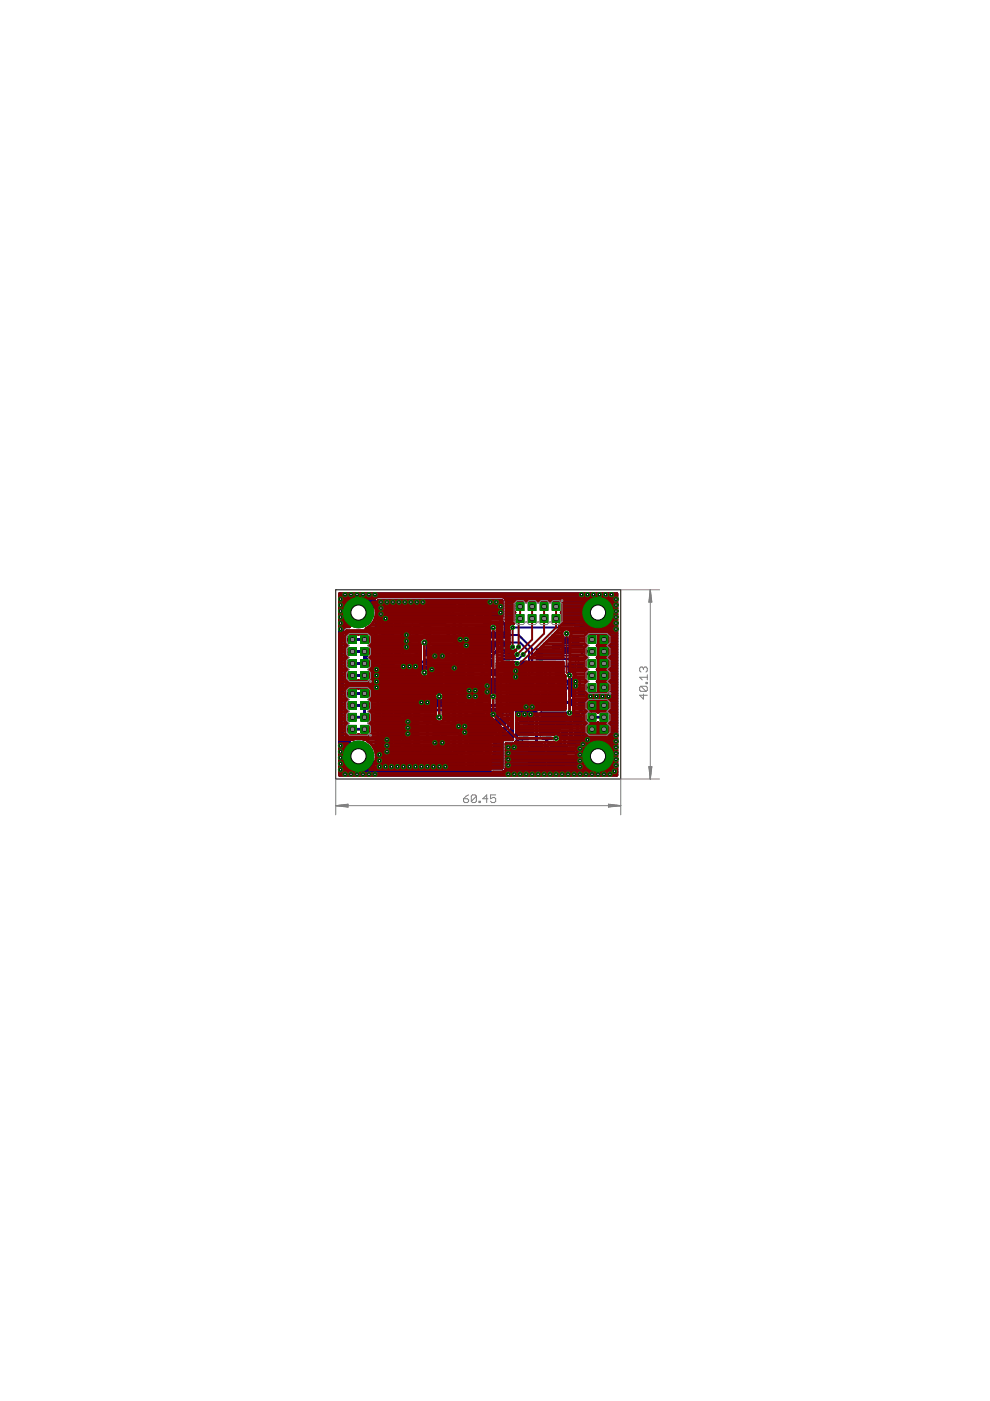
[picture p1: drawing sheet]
<svg xmlns="http://www.w3.org/2000/svg" width="210mm" height="297mm" viewBox="0 0 210 297" stroke-linecap="round" stroke-linejoin="round" font-family="sans-serif">
<g fill="#000080" stroke="#000080" stroke-width=".21">
<path d="M106.7 143.4h1.4v.4h-1.4z"/>
<path d="M106.7 142.7h1.4v.4h-1.4z"/>
<path d="M106.7 142.1h1.4v.4h-1.4z"/>
<path d="M106.7 141.5h1.4v.3h-1.4z"/>
<path d="M106.7 140.8h1.4v.4h-1.4z"/>
<path d="M106.7 140.1h1.4v.4h-1.4z"/>
<path d="M106.7 139.5h1.4v.4h-1.4z"/>
<path d="M106.7 138.9h1.4v.3h-1.4z"/>
<path d="M106.7 138.2h1.4v.4h-1.4z"/>
<path d="M106.7 137.6h1.4v.3h-1.4z"/>
<path d="M113.7 137.6h1.4v.3h-1.4z"/>
<path d="M113.7 138.2h1.4v.4h-1.4z"/>
<path d="M113.7 138.9h1.4v.3h-1.4z"/>
<path d="M113.7 139.5h1.4v.4h-1.4z"/>
<path d="M113.7 140.1h1.4v.4h-1.4z"/>
<path d="M113.7 140.8h1.4v.4h-1.4z"/>
<path d="M113.7 141.5h1.4v.3h-1.4z"/>
<path d="M113.7 142.1h1.4v.4h-1.4z"/>
<path d="M113.7 142.7h1.4v.4h-1.4z"/>
<path d="M113.7 143.4h1.4v.4h-1.4z"/>
<path d="M98.6 156.1h.5v2h-.5z"/>
<path d="M97.3 156.1h.6v2h-.6z"/>
<path d="M96 156.1h.6v2h-.6z"/>
<path d="M94.8 156.1h.5v2h-.5z"/>
<path d="M94.8 151.2h.5v2h-.5z"/>
<path d="M96 151.2h.6v2h-.6z"/>
<path d="M97.3 151.2h.6v2h-.6z"/>
<path d="M98.6 151.2h.5v2h-.5z"/>
<path d="M83.6 156.5h1.3v2.6h-1.3z"/>
<path d="M79.5 156.5h1.3v2.6h-1.3z"/>
<path d="M83.6 150.2h1.3v2.5h-1.3z"/>
<path d="M79.5 150.2h1.3v2.5h-1.3z"/>
<path d="M85.8 157.1h1.3v1.4h-1.3z"/>
<path d="M87.7 157.1h1.3v1.4h-1.3z"/>
<path d="M85.8 150.7h1.3v1.5h-1.3z"/>
<path d="M87.7 150.7h1.3v1.5h-1.3z"/>
<path d="M99.1 158.3h1.4v1.5h-1.4z"/>
<path d="M97.3 158.3h1.3v1.5h-1.3z"/>
<path d="M97.2 148.8h1.4v1.5h-1.4z"/>
<path d="M95.4 148.8h1.3v1.5h-1.3z"/>
<path d="M95.4 146.3h1.3v1.5h-1.3z"/>
<path d="M97.2 146.3h1.4v1.5h-1.4z"/>
<path d="M97.3 160.9h1.3v1.4h-1.3z"/>
<path d="M99.1 160.9h1.4v1.4h-1.4z"/>
<path d="M101 158.3h1.4v1.5h-1.4z"/>
<path d="M103 158.3h1.3v1.5h-1.3z"/>
<path d="M99.1 148.8h1.4v1.5h-1.4z"/>
<path d="M101 148.8h1.4v1.5h-1.4z"/>
<path d="M105.7 154.3h1.5v1.3h-1.5z"/>
<path d="M105.7 152.4h1.5v1.3h-1.5z"/>
<path d="M103.8 141.9h1.5v1.3h-1.5z"/>
<path d="M103.8 143.8h1.5v1.3h-1.5z"/>
<path d="M117.8 142.2h1.5v1.4h-1.5z"/>
<path d="M117.8 140.3h1.5v1.3h-1.5z"/>
<path d="M118.2 144.7h1.3v1.5h-1.3z"/>
<path d="M116.3 144.7h1.3v1.5h-1.3z"/>
<path d="M109 146.7h1.3v2.5h-1.3z"/>
<path d="M113.1 146.7h1.3v2.5h-1.3z"/>
<path d="M118.9 146.7h1.2v2.5h-1.2z"/>
<path d="M114.7 146.7h1.3v2.5h-1.3z"/>
<path d="M111.8 144.7h1.4v1.5h-1.4z"/>
<path d="M113.7 144.7h1.4v1.5h-1.4z"/>
<path d="M91.8 153h1.5v1.3h-1.5z"/>
<path d="M91.8 154.9h1.5v1.3h-1.5z"/>
<path d="M89.9 158.1h1.5v1.3h-1.5z"/>
<path d="M89.9 156.2h1.5v1.3h-1.5z"/>
<path d="M89.9 149.9h1.5v1.3h-1.5z"/>
<path d="M89.9 151.7h1.5v1.4h-1.5z"/>
<path d="M87.3 154.9h1.5v1.3h-1.5z"/>
<path d="M87.3 153h1.5v1.3h-1.5z"/>
<path d="M92.5 144.4h1.3v1.5h-1.3z"/>
<path d="M94.4 144.4h1.3v1.5h-1.3z"/>
<path d="M94.4 142.5h1.3v1.5h-1.3z"/>
<path d="M92.5 142.5h1.3v1.5h-1.3z"/>
<path d="M85.9 147.3h2.5v1.3h-2.5z"/>
<path d="M85.9 143.2h2.5v1.3h-2.5z"/>
<path d="M89.2 144.1h1.5v1.4h-1.5z"/>
<path d="M89.2 146h1.5v1.3h-1.5z"/>
<path d="M110 156.3h2v.5h-2z"/>
<path d="M110 155h2v.5h-2z"/>
<path d="M110 153.7h2v.6h-2z"/>
<path d="M110 152.4h2v.6h-2z"/>
<path d="M114.9 152.4h2v.6h-2z"/>
<path d="M114.9 153.7h2v.6h-2z"/>
<path d="M114.9 155h2v.5h-2z"/>
<path d="M114.9 156.3h2v.5h-2z"/>
<path d="M120.3 158.4h1.5v1.3h-1.5z"/>
<path d="M120.3 160.3h1.5v1.3h-1.5z"/>
<path d="M112.5 161.6h2.5v1.3h-2.5z"/>
<path d="M112.5 157.5h2.5v1.2h-2.5z"/>
<path d="M117.5 151.9h1.8v1.7h-1.8z"/>
<path d="M121.6 151.9h1.8v1.7h-1.8z"/>
<path d="M121.8 154.8h1.3v1.5h-1.3z"/>
<path d="M119.1 154.8h1.3v1.5h-1.3z"/>
<path d="M120.7 154.1h.7v3h-.7z"/>
<path d="M100.1 155.3h2.6v1.2h-2.6z"/>
<path d="M100.1 151.1h2.6v1.3h-2.6z"/>
<path d="M103.2 152.4h1.5v1.3h-1.5z"/>
<path d="M103.2 154.3h1.5v1.3h-1.5z"/>
<path d="M120.6 146.4h1.5v1.3h-1.5z"/>
<path d="M120.6 148.3h1.5v1.3h-1.5z"/>
<path d="M98.6 137.7h.5v2h-.5z"/>
<path d="M97.3 137.7h.6v2h-.6z"/>
<path d="M96 137.7h.6v2h-.6z"/>
<path d="M94.8 137.7h.5v2h-.5z"/>
<path d="M94.8 132.8h.5v2h-.5z"/>
<path d="M96 132.8h.6v2h-.6z"/>
<path d="M97.3 132.8h.6v2h-.6z"/>
<path d="M98.6 132.8h.5v2h-.5z"/>
<path d="M83.6 138.1h1.3v2.6h-1.3z"/>
<path d="M79.5 138.1h1.3v2.6h-1.3z"/>
<path d="M83.6 131.8h1.3v2.5h-1.3z"/>
<path d="M79.5 131.8h1.3v2.5h-1.3z"/>
<path d="M85.8 138.7h1.3v1.4h-1.3z"/>
<path d="M87.7 138.7h1.3v1.4h-1.3z"/>
<path d="M85.8 132.3h1.3v1.5h-1.3z"/>
<path d="M87.7 132.3h1.3v1.5h-1.3z"/>
<path d="M99.1 139.9h1.4v1.5h-1.4z"/>
<path d="M97.3 139.9h1.3v1.5h-1.3z"/>
<path d="M97.2 130.4h1.4v1.5h-1.4z"/>
<path d="M95.4 130.4h1.3v1.5h-1.3z"/>
<path d="M95.4 127.9h1.3v1.4h-1.3z"/>
<path d="M97.2 127.9h1.4v1.4h-1.4z"/>
<path d="M97.3 142.5h1.3v1.5h-1.3z"/>
<path d="M99.1 142.5h1.4v1.5h-1.4z"/>
<path d="M101 139.9h1.4v1.5h-1.4z"/>
<path d="M103 139.9h1.3v1.5h-1.3z"/>
<path d="M99.1 130.4h1.4v1.5h-1.4z"/>
<path d="M101 130.4h1.4v1.5h-1.4z"/>
<path d="M106.4 135.9h1.4v1.3h-1.4z"/>
<path d="M106.4 134h1.4v1.3h-1.4z"/>
<path d="M91.8 134.6h1.5v1.3h-1.5z"/>
<path d="M91.8 136.5h1.5v1.3h-1.5z"/>
<path d="M89.9 139.7h1.5v1.3h-1.5z"/>
<path d="M89.9 137.8h1.5v1.3h-1.5z"/>
<path d="M89.9 131.4h1.5v1.4h-1.5z"/>
<path d="M89.9 133.3h1.5v1.4h-1.5z"/>
<path d="M87.3 136.5h1.5v1.3h-1.5z"/>
<path d="M87.3 134.6h1.5v1.3h-1.5z"/>
<path d="M100.8 136.9h2.5v1.2h-2.5z"/>
<path d="M100.8 132.7h2.5v1.3h-2.5z"/>
<path d="M103.8 134h1.5v1.3h-1.5z"/>
<path d="M103.8 135.9h1.5v1.3h-1.5z"/>
<path d="M122.6 146.4h1.4v1.3h-1.4z"/>
<path d="M122.6 148.3h1.4v1.3h-1.4z"/>
<path d="M122.3 140.6h1.3v1.4h-1.3z"/>
<path d="M120.4 140.6h1.3v1.4h-1.3z"/>
<path d="M119.4 137.2h1.5v1.3h-1.5z"/>
<path d="M119.4 135.3h1.5v1.3h-1.5z"/>
<path d="M117.2 136.5h1.4v1.3h-1.4z"/>
<path d="M117.2 134.6h1.4v1.3h-1.4z"/>
<path d="M121.3 133h1.5v1.3h-1.5z"/>
<path d="M121.3 134.9h1.5v1.3h-1.5z"/>
<path d="M116.6 161.6h2.6v1.3h-2.6z"/>
<path d="M116.6 157.5h2.6v1.2h-2.6z"/>
</g>
<g fill="none" stroke="#000080" stroke-width=".61">
<path d="M72 125.9h58.8v38.5h-58.8zM72 129.6h4.3v-3.2a3.5 3.5 0 0 1 3 2.3v-1.5l.4-.5 .3-.2h26.6l.6 .4 .1 .3v4.2a1.17 1.17 0 0 1 .6 1.1M72 134.2h.7M72 132.5h1.6M72 139.4h.3M72 138.9h.3M72 138.3h.3M72 137.7h.3M72 137.1h.3M72 136.5h.3M72 136h.3M72 135.4h.5"/>
<path d="M72 134.8h.7M72 133.7h.7M72 133.1h.9M72 131.9h1.1M72 131.3h.8M72 130.8h.6M72 129h.6M72 128.5h.8M72 127.9h1.1M72 127.3h1.6M72 126.7h2.4M72 126.2h58.8"/>
<path d="M72.5 130.2l.1 .5M72.6 129a3.5 3.5 0 0 1 3.1-2.6v3.8h-3.7M72.6 129l-.1 .6M72.6 130.7l.4 1 .6 .8M73.6 132.5l.5 .4h-.8l-.5 .3-.1 2.1-.4 .4v7.3l.4 .6v3.1l-.4 .5v7.3M74.7 138.1h2.6v2.6h-2.6M75.7 129h.6M75.7 128.5h.6M75.7 127.9h.6M75.7 127.3h.6M75.7 126.7h.6M77.3 139.4h2.8"/>
<path d="M77.6 126.7h2M78.4 127.3h.9M78.6 138.3h.4M78.6 137.7h.6M78.6 137.1h8.2M78.6 136.5h8.2M78.9 127.9h.4M79.2 128.5h.1M79.3 136h7.5M79.9 135.4h6.9M80.1 133.1v.9l-1.6 1.6h-5l-.3 .3v7l.3 .3h3.8M80.1 129.6h14.8"/>
<path d="M80.1 130.2h14.7M80.1 130.8h14.7M80.1 129h14.7M80.1 128.5h14.7M80.1 127.9h14.7M81 134.8h2.4M81 137.7h2.3M81 131.3h2.3M81.3 134.2h1.8M81.3 132.5h1.8M81.3 139.4h1.8M81.3 138.9h1.8"/>
<path d="M81.3 138.3h1.8M81.3 133.7h1.8M81.3 133.1h1.8M81.3 131.9h1.8M84.3 139.4h2.2M84.3 133.1h2.2M85.1 134.8h1.7M85.2 137.7h1.6M85.2 131.3h3.8M85.4 134.2h.2M85.4 138.3h.1M85.4 131.9h.1"/>
<path d="M88.1 137.2l.3 .3v1.9l.9 1h1.3l.3 .3h4.8l.6-.7v-1.3M90 136.2h.6M90.6 134v4.5M91.8 139.4h2.7M91.9 138.9h2.6M91.9 138.3h1.6l.3-.3v-.3h.7v2.1h-2.6zM92.5 137.2l.3-.3h4.1l.7 .6v2.9l.3 .3v2.5M93.5 138.3h1M93.8 137.7h.7M94.4 131.3h.4M94.5 138.7h.5M94.5 139.8h.1"/>
<path d="M94.8 131.6l-.5-.3h-2.4l-.3-.3h-2l-1.1 .8-1.1 .1-1.8-.1-.2 .2v-.4l-.3-.3h-1.7l-.3 .3v2.9l.3 .3h1.7l.3-.3v-.4l.2 .2h1.3v3.8h-1.3l-.2 .3v-.5l-.3-.3h-1.7l-.3 .3v3l.3 .3h1.7l.3-.3v-.5l.2 .3 1.8-.1M94.8 131.6v.1M94.8 130.2v1.4M94.8 130.2l.4-.3-.4-.3v-1.9l.3-.3h3.7l.3 .3v1.9l-.4 .3h3.9l.3 .3M95 133.8v-.7l-.9-1h-4.8l-.9 1v1.9l-.3 .3M96 128.6v2.5l.3 .4v3.5l-.6 .6h-2.9l-.3-.3M96.5 136h7M97 135.4h6.3M97.9 131.1l-.3 .4v2.3M97.9 128.6v2.5M97.9 131.1h1.9M98.3 137.1h2.2"/>
<path d="M98.8 133.4h3.2l.3-.3h2.3v1.5M98.8 138.7v.7l.7 .6v.4l.3 .3M99 129.6h7.5M99.1 129h7.4M99.1 128.5h7.4M99.1 127.9h7.4M99.7 134.2h.6M99.7 138.3h.8M99.7 137.7h.8M99.7 134.8h3.6M99.7 138.9h3.6M100.5 137.5h3.1"/>
<path d="M100.7 139.4h.2M100.7 136.6l-.2 .2v1.4l.2 .2h2.6l.3-.2v-.8l1.1 .1-1.4 1.4-.2 .5h-3.1l-.3-.3v-1.6l-.4-.3h-1l-.9-1-1-.1 .7-.9 1 .1 .1-.2 .2 .2h.9l.4-.3v-.8h.5l.3 .3h2.8v1l.2 .2v1l-.2-.1M101.7 131.1h4.1l1.3 1.3v2.2M102 138.3h.1M102 137.7h.1M102 137.1h.1M102 136.6v1.8M102.6 139.4h.2M102.9 130.2v.1h3.1l.5 .3v-3.3h-26.4v4h.9l.3 .3v2.9l-.3 .3h-.5l-1.5 1.5-.4 .1-.2 .5 .2 .2v1.5h.4v-.7l.3-.3h1.7l.3 .3v3l-.3 .3h-1.7l-.3-.3v-.7h-.4v1.5l-.2 .2 .2 .3v2.1l-.3 .2h-2.1l-.2-.2-.2 .2h-2.1l-.2-.2v1.6l.2-.2h2.1l.2 .2 .2-.2h2.1l.3 .3v.2l.7 .1M102.9 130.2h3.6M103.5 132.2h.1M103.6 138.3h.3"/>
<path d="M103.6 137.7h.9M104.5 137.1h.1M104.5 136.5v1M104.6 136.5v1M105.4 132.5h.6M105.4 132.5a.99 .99 0 0 0-1.4-.3h-1.3l.2-.2h2.6l.8 .8v.7l-.4 .3M105.4 132.5l.1 .4-.1 .6 .4 .3M105.5 133.1h.8M105.6 136h.3M105.7 133.7h.3M105.8 134.2h.1M105.8 135.4h.1"/>
<path d="M105.8 134.8h.1M105.8 135.5l-.2 .2v.9M105.8 133.8v1.7M105.9 135.5v.8l-.3 .2h-7.8M107 126.7h18.2M107.1 136.5h-.3l-2.9 2.9v1l-.3 .3M107.3 129.6h1.6M107.3 130.2h1.6M107.3 131.3h1.6M107.3 130.8h1.6M107.3 129h1.6M107.3 128.5h1.6"/>
<path d="M107.3 127.9h1.6M107.3 127.3h1.9M107.8 131.9h1.1M107.9 132.5h.1M107.9 132.5v.1M111.3 127.3h.5M113.9 127.3h.4M116.4 127.3h.4M119 127.3h5.4M119.2 129.6h11.6M119.2 130.2h11.6M119.2 131.9h4.7"/>
<path d="M119.2 131.3h4.4M119.2 130.8h4.2M119.2 129h4.2M119.2 128.5h4.3M119.2 127.9h4.7M123 132.5l.3 .3v.5l1 .1 .9 .9M123.3 130.2l.1 .5M123.3 133.1h2M123.4 129a3.5 3.5 0 0 1 3.1-2.6v7l-1.2-.3-.9-.6M123.4 129l-.1 .6M123.4 130.7l.4 1 .6 .8M124.4 132.5l-5.3-.2 .1-.1v-2.1l-.2-.2 .2-.3v-2l-.3-.3h-2l-.3 .2-.2-.2h-2.1l-.2 .2-.2-.2h-2.1l-.3 .2-.2-.2h-2.1l-.3 .3v2l.3 .3-.3 .2v2.1a.9 .9 0 0 0-1 .3"/>
<path d="M124.6 133.7h6.2M125.2 134.2h5.6M126.5 132.5h.6M126.5 133.1h.6M126.5 131.9h.6M126.5 131.3h.6M126.5 130.8h.6M126.5 129h.6M126.5 128.5h.6M126.5 127.9h.6M126.5 127.3h.6M126.5 126.7h.6"/>
<path d="M126.6 134.3l.3 .3v2l-.3 .3 .3 .2v2.1l-.3 .2M126.6 139.4l.3 .2v2.1l-.3 .2 .3 .3v2.1l-.3 .2 .3 .2v2.1l-.3 .3h-2.1v.9v.5l1.9-.1 .2 .3M126.6 139.4h4.2M126.9 138.9h.1M126.9 138.3h.1M126.9 137.7h.1M126.9 137.1h.1M126.9 136.5h.1M126.9 136h.1M126.9 135.4h.1M126.9 134.8h.1M126.9 138.1h2.3"/>
<path d="M126.9 135.6h2.3M126.9 136.5l.3 .2h1.7l.3-.2M126.9 136.5v-1.8l.3-.2h1.9l.1 2M127 139.6h2.1v2.1h-2.1l-.1-1.9zM127 137.1h2.1v2.1l-2.1-.1-.1-1.8zM128.1 134.5v2.2M128.1 137v2.3M128.1 139.5v2.3M128.1 138.9h.1M128.1 138.3h.1M128.1 137.7h.1M128.1 137.1h.1"/>
<path d="M128.1 136.5h.1M128.1 136h.1M128.1 135.4h.1M128.1 134.8h.1M128.3 133.1h2.5M128.4 126.7h2.4M129.1 137.1h1.7M129.2 132.5h1.6M129.2 132.5l-.9 .6M129.2 136.5h1.6M129.2 138.9h1.6M129.2 138.3h1.6"/>
<path d="M129.2 137.7h1.6M129.2 136h1.6M129.2 135.4h1.6M129.2 134.8h1.6M129.2 127.3h1.6M129.7 131.9h1.1M129.7 127.9h1.1M130 131.3h.8M130 128.5h.8M130.2 130.8h.6M130.2 129a3.6 3.6 0 0 0-3.1-2.6v7l1.2-.3M130.2 129l.1 .6"/>
<path d="M130.2 129h.6M130.3 130.2l-.3 1.2-.8 1.1M72 159.1h.7M72 152.7h.3M72 152.1h.3M72 153.3h.3M72 153.9h.3M72 155.6h.7M72 145.8h.7M72 157.3h1.3M72 157.9h1.4M72 159.6h.5"/>
<path d="M72 158.5h1M72 156.8h.7M72 156.2h.7M72 155h.7M72 154.5h.3M72 151.6h.3M72 151h.3M72 150.4h.3M72 149.8h.3M72 149.2h.3M72 148.7h.3M72 148.1h.3"/>
<path d="M72 147.5h.3M72 146.9h.4M72 146.4h.7M72 145.2h.7M72 144.6h.7M72 144.1h.7M72 143.5h.6M72 142.9h.3M72 142.3h.3M72 141.8h.3M72 141.2h.3M72 140.6h.3"/>
<path d="M72 140h.3M72.3 154.5l.4 .5 .1 2 .5 .4h.8a3.4 3.4 0 0 0-1.6 2.6h3.2v3.9l-.9-.2M73.5 145.8h.1M73.5 145.2h15.2M73.5 144.6h11.8M74.7 149.6h2.6v2.5M74.7 152.1h2.6M75.9 145.8h.2M77.3 152.1l2.8 2.8v2.9M78.4 145.8h10.4M78.6 141.8h10.8M78.6 144.1h6.7"/>
<path d="M78.6 143.5h6.7M78.6 142.9h6.8M78.6 142.3h10.4M78.6 141.2h.7M78.6 140.6h.4M79.3 146.3l1.6 1.8M79.4 146.4h9.5M79.6 153.3h7.2M79.9 146.9h9M80.1 151.4v-3.1l-1.2-1.3h-5.4l-.3 .3v7l.3 .3h3.8M80.1 159.6h9.3M80.2 153.9h6.6"/>
<path d="M80.5 147.5h5M80.8 154.5h6M80.9 155.6h5.9M80.9 155h5.9M80.9 149.2h13.9M80.9 148.7h4.7M80.9 148.1h4.6M81 141.2h2.4M81.1 156.2h2.2M81.1 149.8h2.2M81.3 159.1h1.8M81.3 152.7h1.8"/>
<path d="M81.3 152.1h1.8M81.3 157.3h1.8M81.3 157.9h1.8M81.3 158.5h1.8M81.3 156.8h1.8M81.3 151.6h1.8M81.3 151h1.8M81.3 150.4h1.8M81.3 140.6h1.8M81.3 140h1.8M84.3 157.8h2.2M84.3 151.4h2.2"/>
<path d="M85.1 141.2h4.2l.3 .3h6.2l1-.7v.8l.3 .3-.3 .3v2l.1 .1h-.7l-.2-.3v-1.7M85.3 156.2h1.5M85.3 149.8h3.6M85.4 159.1h3.1l.4 .3 .4 .2 .3 .3h6.2l1-.7v.8l.2 .3M85.4 152.7h1.5v3.8h-1.3l-.2 .3M85.4 156.8v-.5l-.3-.3h-1.7l-.3 .3v3l.3 .3h1.7l.3-.3v-.5l.2 .3M85.4 156.8h.1M85.4 150.4h.1M85.4 140.6h.2M85.4 150.4v-.4l-.3-.3h-1.7l-.3 .3v2.9l.3 .3h1.7l.3-.3v-.4l.2 .2M85.5 148h3.2M85.6 147.2l.2-.2h2.7l.2 .3v1.4l-.3 .2h-2.7l-.2-.3z"/>
<path d="M87.1 148.7h.1M87.1 148.1h.1M87.1 147.5h.1M87.1 147v1.9M87.1 143.8h2.9M87.3 159.1h.2M87.4 140.6h.1M87.4 140.6l1.1 .1 .7 .5M88.1 155.6l.3 .3v1.9l.9 .9h1.3l.3 .4h4.8l.6-.7v-1.3M88.6 150.1h.1M88.7 148.7h6.1M88.7 148.1h3.5"/>
<path d="M88.7 147.5h.3M88.8 142.9h.2M88.9 143h.1M88.9 143l-.3-.3h-3l-.3 .3v1.7l.3 .3h3l.1-.1v.7l.3 .3M88.9 146.7h2.1M88.9 145.9v1.5l.3 .3 1.7-.1 .1-1.7M89 145.9h-.1M90 146.7v1M90 147.5h.1M90 146.9h.1M90 142.6v2.2h2.8l.4 .3M90.6 141.8h6.3"/>
<path d="M90.8 143.5h1.2M90.8 143.4h.1M90.9 142.9h1.1M91 142.3h1M91 147.5h1.1M91 145.9l.2-.3h.8v.5l.3 .3M91 145.9h.1M91 146.9h1.3M91 146.4h1.3v.6a1.03 1.03 0 0 0 .2 1.4 1.03 1.03 0 0 0 1.3 0 1.03 1.03 0 0 0 .2-1.4v-.6M91.1 145.8h.9M91.6 159.9h.1M91.9 157.3h2.6"/>
<path d="M91.9 157.9h2.6M92.5 155.6l.3-.3h4.1l.7 .6v2.8l.3 .4v2.5M93.1 152.1h-2.2l-.3 .3v4.4M93.1 145.1h.1M93.2 143.2l-.1 4.5M93.5 156.7l.3-.3v-.3h.7v2.2h-2.6v-.4M93.8 156.2h.7M94 146.9h.8M94 146.4h.8v1.6l.4 .3-.4 .3v1.5l-.2-.3M94 146.4h.2M94 148.1h1M94.1 147.5h.7"/>
<path d="M94.5 156.8l-2.6-.1v1.2M94.5 157.1h.5M94.6 149.8l-.3-.1h-2.4l-.3-.3h-2l-1.1 .8h-2.9l-.2 .2M94.6 149.8h.2M95 142.2l.1 1h.9M95 142.9h.1M95 142.3h.1M95 143.2h1M95 152.2v-.8l-.9-.9h-4.8l-.9 .9v2l-.3 .3M95 157.1h.1M95 145.1h7M96 142.3h.8"/>
<path d="M96 142.3l-.3-.1h-1.4l-.3-.3h-1.7l-.3 .3v1.8h-.8l-.4-.4v-.4a1.02 1.02 0 0 0-.7-1.7 1.02 1.02 0 0 0-1 1.5h-.2M96 143.5h.8M96 142.9h.8M96 147v2.6l.3 .3v3.5l-.6 .6h-2.9l-.3-.3M96.1 144.1h.7M96.3 159.6h.5M96.3 141.2h.5M97 153.9h5.7M97.1 154.5l.3 .1 1 1M97.9 155h2M97.9 149.6l-.3 .3v2.3M97.9 147v2.6"/>
<path d="M97.9 149.6h1.9M98.3 155.6h1.5M98.8 157.1v.7l.7 .6v.3l.3 .4M98.9 148.1h3.1M98.9 145.9h2.3v1.3l1 1.1-3.4 .1-.1-.1 .4-.3v-2zM99.1 147.5h2.3M99.1 146.9h2.1M99.1 146.4h2.1M99.7 152.7h.1M99.7 153.3h3M99.7 156.8h.2M99.7 156.2h.1"/>
<path d="M99.7 157.3h3.2M99.8 159.1h1.9M99.8 140.7h1.9M99.8 140.7v2.5M99.8 159.1v2.5M99.8 155.9h3.2M99.9 155l-.1 1.6 .3 .2h2.6l.3-.1v-.9l1.4 .1-1.5 1.5-.2 .5h-1.9l-.8-.1-.3-.3v-1.6l-.4-.3M101.4 155.6h.1M101.4 156.8h.1M101.4 156.2h.1M101.4 155h.1M101.4 155v1.8"/>
<path d="M101.7 149.6h4.5l.3 .3v3.2M102.8 145.8h2.7M102.8 146.4h2.7M102.8 145.2h.7M102.8 144.6h.7M102.8 144.1h.7M102.8 143.5h.6M102.9 156.8h.6M102.9 154.5h-6.5l.7-.9 1 .1 .1-.2 .2 .2h.9l.4-.3v-.7l.2 .2h2.8v1l.2 .3v.8h-3M102.9 150.4h2.8M102.9 154.9h2.1M103 156.2h1.1"/>
<path d="M103.2 150.9l-.5-.3 .2-.2h2.8v1.5l-.5 .3M103.2 151h.5a.97 .97 0 0 1 1.5-.3 .97 .97 0 0 1 0 1.5M103.2 150.9v.1M103.5 145.2l.3 .2h1.6M103.5 145.2v-1.5l-.2-.3v-.3h-.3l-.2 .1v3.5l.2 .1h1a.95 .95 0 0 1 1.5 .5v-1.9M103.5 144.5h1.1v.9M103.5 144.5h1v.9M103.9 155.6h.1M103.9 155h.1M103.9 154.9v1M103.9 151.8v1.3M104.5 145.2h.1"/>
<path d="M104.5 144.6h.1M104.6 151.4l-.4 .4h-5M104.6 142.6v-.3h-1.9l-.7 .6v4.1l.7 .7h1.9M104.6 157.9h1.9M104.8 159.1h1.7M104.8 159.6h1.7M104.8 158.5h1.7M105 155h.2M105 154.5h.2M105.2 152.7h.1M105.2 153.3h.1M105.2 153.9h.1"/>
<path d="M105.2 152.2v1.7M105.2 153.9l-.3 .3 .1 1.1 .2-.3M105.2 146.9h.3M105.2 153.9v1.1M105.2 152.1h.1M105.2 157.3h1.3M105.4 151h.3M105.5 145.4h-.1M105.5 151.6h.2M105.8 156.8h2.9M106.4 156.2h2.3M106.5 154.9l-2.9 2.9v1.3"/>
<path d="M107.3 159.1h4.8M107.3 157.9h4.7M107.3 159.6h12.5M107.3 158.5h4.7M107.7 155.6h1M108 155h.7M108.1 145.8h3.4M108.1 151h.6M108.1 150.4h.6M108.1 149.8h11.7M108.1 149.2h.6M108.1 148.7h.6"/>
<path d="M108.1 148.1h.6M108.1 147.5h.6M108.1 146.9h.6M108.1 146.4h3.5M108.1 145.2h3.4M108.1 144.6h3.4M108.1 151.5h.1M108.1 151.5l.4 .5v2.5M108.2 151.6h.5M108.4 142.3h3.1M108.4 142.3h.1M108.4 142.3l.2-.3v-.8l-.2-.1h.4a.91 .91 0 0 0 1.2 .4 .91 .91 0 0 0 .5-1.1h1v2.9l.1 .3 .8 .7h1l-.1 .1h-1.5l-.3 .2"/>
<path d="M108.4 142.3l.2 .2v1.5l-.3 .3h-.2v7.2M108.5 152.7h.2M108.5 152.1h.2M108.5 153.3h.2M108.5 153.9h.2M108.5 154.5h.2M108.5 154.5l-.8 .8v.5l-.3 .3h-.9l-1.9 1.8 .2 .2v1.9l-.3 .3h-3.8M108.5 141.2h.4M108.6 144.1h3.4M108.6 143.5h2.9M108.6 142.9h2.9M108.6 141.8h2.9"/>
<path d="M108.7 148h1.9M108.8 146.5l1.5-.1 .3 .2v2.8l-.2 .1h-1.4l-.3-.1zM109.4 157.3l2.6 .1v1.6l.3 .3h3l.2-.3v-1.1M109.5 152.1h.1M109.5 153.3h.1M109.5 153.9h.2M109.5 155.6h.2M109.5 155h.2M109.5 154.5h.2M109.5 151.6h3.7M109.6 149.2h.1M109.6 148.7h.1"/>
<path d="M109.6 148.1h.1M109.6 147.5h.1M109.6 146.9h.1M109.6 146.4v3.1M109.7 155.3h2.6M109.7 154h2.8M109.7 153.5v1M109.7 154.5l.3 .1h2l.2-.1M109.8 153.5l-.3-.3v2.8l.3-.2-.1-.9 .3-.2h2.1l.2 .2v.7M109.8 153.5h-.1M109.8 157.3l-.3-.3-.1 .3-.5 .4h-1.6v5.3l-.4 .6-.3 .1M110.4 141.2h1.1"/>
<path d="M110.6 140.6h.9M110.6 149.2h2M110.6 148.7h2M110.6 148.1h2M110.6 147.5h2M110.6 146.9h2M111 156.5h2.8M111 154v.6M111 154.7v.6M111 155h.1M111 154.5h.1M111.5 145.4h1"/>
<path d="M111.5 145.5h1M111.5 144.6l.1 1.8M111.6 146.4l1 .1v2.9l.3 .4h3.3l.3-.4v-2.5l.2-.2h1.1l.2-.2h.6v2.9l.2 .1h1v.7h-11.1v6.6h-2.2v6.1h-26.4v-3.3h.9l.3-.3v-3l-.4-.3-.1-1.5-1.2-1.3h1.4l.3-.3v-2.9l-.4-.3v-1.6M112.2 153.5l.3-.3v-1l-.3-.3h-2.4l-.3 .3v-1.2h4.2l-.7 .9v3.8h-.8l.1-.1M112.2 153.5h.1M112.2 153.5v1M112.2 154.5h.8M112.3 153.9h.7M112.3 155.6h.7M112.3 155h.7M112.4 152.1h.6M112.4 153.3h.6"/>
<path d="M112.5 152.7h.5M112.5 144.4v2.1M112.5 145.8h.1M112.5 146.4h.1M112.5 145.2h.1M112.5 144.6h.1M114.6 152.7h3.7M114.6 152.4v3.5l.1-.1-.1-.2M114.6 153.3h.2M114.6 153.9h.1M114.6 155.6h.1M114.6 155h.1"/>
<path d="M114.6 154.5h.1M114.6 155.3h2.6M114.6 154h2.6M114.6 154.9l.3-.2h2l.3 .2v.7M114.6 153.1l.2 .2M114.6 154.3l.1 .2M114.7 154.5l.2 .1h2l.3-.1M114.8 153.3h2.1l.3-.2v.5l-.3-.2h-2l-.3 .3M115.4 159.1h.8M115.5 157.9l.6 .6v.5l.3 .3h1.2a.75 .75 0 0 0 1.1 0h1.1M115.5 157.9h.1M115.5 158.5h.6"/>
<path d="M115.9 152.1v1.2M115.9 153.4v1.2M115.9 154.7v.6M115.9 153.9h.1M115.9 155h.1M115.9 154.5h.1M116.5 149.2h2.1M116.5 148.7h2.1M116.5 148.1h2.1M116.5 147.5h2.1M116.5 146.9h2.1M116.9 152.1l.3 .2v-.3h-2.1l-.2 .1h2.3"/>
<path d="M116.9 158.1h1M116.9 158.1h.1M117 153.3h.2M117.2 154.5h1.5M117.2 155.6h.4M117.2 155.6v.1h.1M117.2 153.9h3.3M117.2 155h1.4M117.3 155.7h.1M117.3 143.8l.3 .2h1.1l.3 .4h-1l-.2-.2h-.5zM117.3 144.1h1.4M117.5 153.9l-.3-.2v.8"/>
<path d="M117.9 158.1l.6 .3h1.6l.7 .7h.3M117.9 156.5h-2v.6l1 1M117.9 158.1h.1M117.9 158.1l.2 .6M118.2 155.6h.4M118.3 153.9v-1.3h-1.1v.2h2.4v.9l-.3 .2M118.3 153.3h.2M118.5 152.7h2.6M118.6 148h.9v1.5M118.6 148h.9M118.8 145.2h.1M118.8 144.6h.1"/>
<path d="M118.8 144.4v1h1M118.9 144.4v1.1h.9M119.4 159.3h.1M119.5 149.2h.1M119.5 148.7h.1M119.5 148.1h.1M119.5 148.9h1.9M119.6 152.1h1.5M119.6 153.3h1.5M119.7 155.6l.1 2.8M119.7 146.4h.1M119.8 159.3h.1"/>
<path d="M119.8 145.8h.1M119.8 159.3v.6l.2 .3M119.8 146.2l-.1 .2M119.8 145.2l-.1 1.2M120.2 152h-.6v.6h-1.1v1.3M120.2 152h.1M120.2 152l.4 .1M120.5 157.3h1.1M120.5 157.3h.1M120.5 157.3v.4l.2 .2h3.5M120.5 157.3v.1M120.6 144.2l.7-.2 .3-.2 .7 .7v1.4l-.2 .2h-1.5z"/>
<path d="M120.6 145.8h1.7M120.6 145.2h1.7M120.6 144.6h1.7M120.8 141.9v1.3M120.9 152.1l.2-.1v5.4M121.1 153.9h.1M121.1 155.6h.1M121.1 157.3h.1M121.1 156.8h.1M121.1 156.2h.1M121.1 155h.1M121.1 154.5h.1"/>
<path d="M121.1 153.8h-.6l-.1 .5h-1.5l-.3 .3v1.3a.91 .91 0 0 0-1.3-.2M121.2 144.1h.7M121.4 146.9h.1M121.4 146.4h.1M121.4 145.4v1.6M121.4 146.1v.9M121.6 157.3h3.3M122 157.9l.3 .3v1.7l-.2 .3M122.3 159.1h1.2M122.3 159.6h1M122.3 158.5h1.5M123.3 148.9v1.6l-.6 .6h-8l-.9 1v6"/>
<path d="M123.4 156.8h7.4M123.4 154.5h1M123.6 155.6h.8M123.6 156.2h7.2M123.6 155h.8M123.8 151.6h.4M123.8 153.9h.6M124 151l-.4 .4 .3 .3v.2h.3v-.8l.3-.4h2.1l.2 .3 .2-.3h2.1l.3 .4v2l-.3 .3h-2.1l-.2-.2-.2 .2h-1.3l-.2 .1h1.3l.2 .2v1.9l-.2 .2h-1.7l-.3-.2M124 151h.2M124.1 150.4h.3M124.2 158l1.1-.9 1.2-.3v7.1a3.5 3.5 0 0 1-3.2-3.2h7a3.5 3.5 0 0 1-3.2 3.2v-7.1a3.5 3.5 0 0 1 3.2 3.2h-7l.3-1.2zM124.4 154.6h2.2"/>
<path d="M124.4 150.4l.3 .3h1.7l.2-.3M124.4 150.4v-.5l-.3 .2-.1 .9M124.4 155.6v-1.8l.1-.3h-.6v.3l-.3 .3h-.3v.2l.3 .3v1.9l-.3 .3h-1.6l-.1 .5M124.5 148.1h6.3M124.5 147.5h6.3M125.5 149.6h1.1M125.5 153.9h.1M125.5 155.6h.1M125.5 148.4v2.3M125.5 153.5v2.3M125.5 155h.1M125.5 154.5h.1"/>
<path d="M125.5 150.4h.1M125.5 149.8h.1M125.5 149.2h.1M125.5 148.7h.1M126.5 159.1h.6M126.5 157.3h.6M126.5 157.9h.6M126.5 159.6h.6M126.5 158.5h.6M126.6 155.6h.4M126.6 153.9h.3M126.6 148.7v1.7"/>
<path d="M126.6 155h.3M126.6 154.5h.3M126.6 150.4h.3M126.6 149.8h.3M126.6 149.2h.3M126.6 148.7h.3M126.7 153.3h.2M126.7 146.9h4.1M126.8 151h.1M126.8 144.6h.3M126.8 141.8h.2M126.9 145.8h3.9"/>
<path d="M126.9 146.4h.1M126.9 145.2h.1M126.9 144.1h.1M126.9 143.5h.1M126.9 142.9h.1M126.9 142.3h.1M126.9 141.2h.1M126.9 140.6h.1M126.9 140h.1M126.9 149.6h2.3M126.9 154.6h2.3M126.9 144.1l.3 .2h1.7l.3-.2"/>
<path d="M126.9 143.2h2.3M126.9 150.4l.3 .3h1.7l.3-.3M126.9 140.7h2.3M127 153.6l.2-.1 1.9 .1v2.1h-2.1l-.1-.2zM127 144.7h2.1v2.1l-1.9 .1-.2-.2-.1-1.8zM128.1 152.1h-2.6l-.6 .6h-2.4l-.1 2.9M128.1 153.9h.1M128.1 155.6h.1M128.1 142.1v2.2M128.1 144.6v2.3M128.1 148.4v2.3M128.1 153.5v2.3"/>
<path d="M128.1 155h.1M128.1 154.5h.1M128.1 150.4h.1M128.1 149.8h.1M128.1 149.2h.1M128.1 148.7h.1M128.1 146.4h.1M128.1 145.2h.1M128.1 144.6h.1M128.1 144.1h.1M128.1 143.5h.1M128.1 142.9h.1"/>
<path d="M128.1 142.3h.1M128.1 141.8h.1M128.1 141.2h.1M128.1 140.6h.1M128.1 140h.1M128.6 157.3h2.2M129 144.6h1.8M129.1 141.8h1.7M129.1 155.6h1.7M129.2 153.9h1.6M129.2 142.3l-.3-.2h-1.9l-.1 .2v1.8M129.2 148.7l-.3-.3-1.9 .1-.1 .2v1.7"/>
<path d="M129.2 142.3v1.8M129.2 148.7v1.7M129.2 155h1.6M129.2 154.5h1.6M129.2 150.4h1.6M129.2 149.8h1.6M129.2 149.2h1.6M129.2 148.7h1.6M129.2 146.4h1.6M129.2 145.2h1.6M129.2 144.1h1.6M129.2 143.5h1.6"/>
<path d="M129.2 142.9h1.6M129.2 142.3h1.6M129.2 141.2h1.6M129.2 140.6h1.6M129.2 140h1.6M129.2 153.3h1.6M129.3 151h1.5M129.3 157.9h1.5M129.4 152.7h1.4M129.4 152.1h1.4M129.4 151.6h1.4M129.8 158.5h1"/>
<path d="M130.1 159.1h.7M130.2 159.6h.6M72 163.7h2.9M72 161.9h.9M72 164.3h58.8M72 163.1h1.8M72 162.5h1.2M72 161.4h.6M72 160.8h.5M72 160.2h3.7M74.8 163.7a3.5 3.5 0 0 1-2.3-3h3.8v3.2a3.5 3.5 0 0 0 3-2.3v1.4l.4 .6 .3 .1M75.7 163.7h.6"/>
<path d="M75.7 161.9h.6M75.7 163.1h.6M75.7 162.5h.6M75.7 161.4h.6M75.7 160.8h.6M77.1 163.7h48.5M78.2 163.1h1.2M78.8 162.5h.5M79.1 161.9h.2M80.1 161.9h16.7M80.1 162.5h16.7M80.1 161.4h16.7"/>
<path d="M80.1 160.8h16.7M80.1 160.2h16.8M97 160.4l-.2 .3v1.9l.2 .3M97 160.3h.1M97.1 160.3v.1M98.8 162.9h.2M100.6 160.3h.1M100.6 160.3v.1M100.7 160.4l.3 .3v1.9l-.3 .3M101 161.9h5.5M101 162.5h5.5M101 161.4h5.5"/>
<path d="M101 160.8h5.5M104.6 160.2h1.9M107.3 163.1h5M107.3 161.9h4.9M107.3 162.5h4.9M107.3 161.4h5M107.3 160.8h12.7M107.3 160.2h12.7M112.2 162.2h3.1M112.3 161.4l2.9-.1 .1 .3v1.5h-3zM113.7 161.3v1.9M113.7 161.9h.1"/>
<path d="M113.7 163.1h.1M113.7 162.5h.1M113.7 161.4h.1M113.8 161.3v1.9M115.2 161.4h1.2M115.3 163.1h1.1M115.3 161.9h1M115.3 162.5h1M116.3 162.2h3.2M116.4 161.4h3v1.6l-.2 .2-2.8-.1zM117.9 161.3v1.9M117.9 161.9h.1"/>
<path d="M117.9 163.1h.1M117.9 162.5h.1M117.9 161.4h.1M119.4 163.1h5.2M119.4 161.4h.6M119.5 161.9h4.1M119.5 162.5h4.5M120 161h2.1M120 160.2v1.5l.3 .2M121.1 161v.9M121.1 161.4h.1M122.1 160.2v1.5l-.2 .2"/>
<path d="M122.1 160.2h4.4M122.1 161.4h1.3M122.1 160.8h1.2M126.5 163.7h.6M126.5 161.9h.6M126.5 163.1h.6M126.5 162.5h.6M126.5 161.4h.6M126.5 160.8h.6M127.1 160.2h3.7M127.9 163.7h2.9M129 163.1h1.8"/>
<path d="M129.5 162.5h1.3M129.9 161.9h.9M130.2 161.4h.6M130.3 160.8h.5"/>
</g>
<g fill="none" stroke="#000080" stroke-width=".42">
<path d="M107.1 134.6h2.9l2.8 2.9v5.1l.4 .3h1.2M107.1 136.5l.3-.3h2.9l1.9 1.9v5.1l.4 .4h1.8M108.7 137.2l-.6 .6h-.7M108.7 133.1h12.7l.9 .9h1.6l1.6 1.6M109.6 138.8l-.2 .2h-2M110 137.2l-1.2 1.2h-1.4M110.9 138.8l-.9 .9h-2.6M114.4 139.7h7.3l.3 .3M114.4 138.4h6.1l-.4-.6 .3 .3h2.6l2.5 2.6M117.9 135.3h1.6l.6 .6M118.9 136.9h-.7l-.9 .9h-2.9M120.1 134.3v1.6"/>
<path d="M121.3 139h1l.4 .4v1.6l2.2 2.2h.6M121.4 136.9h1.9l1.3 1.2h.9M122 135.6l-.3 .3h-1.6M107.4 143.6v8.2l.3 .3v2.2l-.6 .6h-.6M107.4 141.6h-1.9l-.9 1M107.4 140.3h1.9l.3 .4M107.4 142.9h-1l-.2 .3v6.4M107.4 141h1.3M108.7 142.3h-1.3M108.7 141h.1M108.7 141v1.3M108.7 142.3h.6"/>
<path d="M114.4 141.6h2l.2 .3v3.2l.3 .3-1.5 1.6v1M114.4 140.3h3.5l1 1h2.2l-.3 .3v.3M114.4 142.3h1l.3 .3v2.2l-.3 .3h-.7l-.9 1v1.9M114.4 141h2.5l.4 .3v.6l.6 .7h.3M118.2 142.6l2.6 2.5h.6l.6 .3M118.5 142.9h.1M118.9 145.4l.6 .7v1.9M122 143.2l1 1v2.5l.3 .3M123 145.8h2.5"/>
</g>
<path d="M114.4 139h6.9" fill="none" stroke="#000080" stroke-width=".32"/>
<path d="M98.8 133.4v.4M118.9 136.9h2.5M99.2 151.8l-.4 .4M122 140v3.2" fill="none" stroke="#000080" stroke-width=".25"/>
<path d="M117.1 127.8h1.6v1.6h-1.6z" fill="#008000" stroke="#008000" stroke-width=".21"/>
<circle cx="117.9" cy="128.6" r=".44" fill="#fff" stroke="#000" stroke-width=".21"/>
<path d="M114.5 127.8h1.7v1.6h-1.7z" fill="#008000" stroke="#008000" stroke-width=".21"/>
<circle cx="115.4" cy="128.6" r=".44" fill="#fff" stroke="#000" stroke-width=".21"/>
<path d="M112 127.8h1.6v1.6h-1.6z" fill="#008000" stroke="#008000" stroke-width=".21"/>
<circle cx="112.8" cy="128.6" r=".44" fill="#fff" stroke="#000" stroke-width=".21"/>
<path d="M109.5 127.8h1.6v1.6h-1.6z" fill="#008000" stroke="#008000" stroke-width=".21"/>
<circle cx="110.3" cy="128.6" r=".44" fill="#fff" stroke="#000" stroke-width=".21"/>
<path d="M117.1 130.3h1.6v1.7h-1.6z" fill="#008000" stroke="#008000" stroke-width=".21"/>
<circle cx="117.9" cy="131.1" r=".44" fill="#fff" stroke="#000" stroke-width=".21"/>
<path d="M114.5 130.3h1.7v1.7h-1.7z" fill="#008000" stroke="#008000" stroke-width=".21"/>
<circle cx="115.4" cy="131.1" r=".44" fill="#fff" stroke="#000" stroke-width=".21"/>
<path d="M112 130.3h1.6v1.7h-1.6z" fill="#008000" stroke="#008000" stroke-width=".21"/>
<circle cx="112.8" cy="131.1" r=".44" fill="#fff" stroke="#000" stroke-width=".21"/>
<path d="M109.5 130.3h1.6v1.7h-1.6z" fill="#008000" stroke="#008000" stroke-width=".21"/>
<circle cx="110.3" cy="131.1" r=".44" fill="#fff" stroke="#000" stroke-width=".21"/>
<path d="M76.5 153.8h1.6v1.6h-1.6z" fill="#008000" stroke="#008000" stroke-width=".21"/>
<circle cx="77.3" cy="154.6" r=".44" fill="#fff" stroke="#000" stroke-width=".21"/>
<path d="M76.5 151.3h1.6v1.6h-1.6z" fill="#008000" stroke="#008000" stroke-width=".21"/>
<circle cx="77.3" cy="152.1" r=".44" fill="#fff" stroke="#000" stroke-width=".21"/>
<path d="M76.5 148.7h1.6v1.7h-1.6z" fill="#008000" stroke="#008000" stroke-width=".21"/>
<circle cx="77.3" cy="149.6" r=".44" fill="#fff" stroke="#000" stroke-width=".21"/>
<path d="M76.5 146.2h1.6v1.6h-1.6z" fill="#008000" stroke="#008000" stroke-width=".21"/>
<circle cx="77.3" cy="147" r=".44" fill="#fff" stroke="#000" stroke-width=".21"/>
<path d="M73.9 153.8h1.7v1.6h-1.7z" fill="#008000" stroke="#008000" stroke-width=".21"/>
<circle cx="74.7" cy="154.6" r=".44" fill="#fff" stroke="#000" stroke-width=".21"/>
<path d="M73.9 151.3h1.7v1.6h-1.7z" fill="#008000" stroke="#008000" stroke-width=".21"/>
<circle cx="74.7" cy="152.1" r=".44" fill="#fff" stroke="#000" stroke-width=".21"/>
<path d="M73.9 148.7h1.7v1.7h-1.7z" fill="#008000" stroke="#008000" stroke-width=".21"/>
<circle cx="74.7" cy="149.6" r=".44" fill="#fff" stroke="#000" stroke-width=".21"/>
<path d="M73.9 146.2h1.7v1.6h-1.7z" fill="#008000" stroke="#008000" stroke-width=".21"/>
<circle cx="74.7" cy="147" r=".44" fill="#fff" stroke="#000" stroke-width=".21"/>
<path d="M127.2 153.8h1.7v1.6h-1.7z" fill="#008000" stroke="#008000" stroke-width=".21"/>
<circle cx="128.1" cy="154.6" r=".44" fill="#fff" stroke="#000" stroke-width=".21"/>
<path d="M127.2 151.3h1.7v1.6h-1.7z" fill="#008000" stroke="#008000" stroke-width=".21"/>
<circle cx="128.1" cy="152.1" r=".44" fill="#fff" stroke="#000" stroke-width=".21"/>
<path d="M127.2 148.7h1.7v1.7h-1.7z" fill="#008000" stroke="#008000" stroke-width=".21"/>
<circle cx="128.1" cy="149.6" r=".44" fill="#fff" stroke="#000" stroke-width=".21"/>
<path d="M124.7 153.8h1.6v1.6h-1.6z" fill="#008000" stroke="#008000" stroke-width=".21"/>
<circle cx="125.5" cy="154.6" r=".44" fill="#fff" stroke="#000" stroke-width=".21"/>
<path d="M124.7 151.3h1.6v1.6h-1.6z" fill="#008000" stroke="#008000" stroke-width=".21"/>
<circle cx="125.5" cy="152.1" r=".44" fill="#fff" stroke="#000" stroke-width=".21"/>
<path d="M124.7 148.7h1.6v1.7h-1.6z" fill="#008000" stroke="#008000" stroke-width=".21"/>
<circle cx="125.5" cy="149.6" r=".44" fill="#fff" stroke="#000" stroke-width=".21"/>
<path d="M76.5 142.4h1.6v1.6h-1.6z" fill="#008000" stroke="#008000" stroke-width=".21"/>
<circle cx="77.3" cy="143.2" r=".44" fill="#fff" stroke="#000" stroke-width=".21"/>
<path d="M76.5 139.8h1.6v1.7h-1.6z" fill="#008000" stroke="#008000" stroke-width=".21"/>
<circle cx="77.3" cy="140.7" r=".44" fill="#fff" stroke="#000" stroke-width=".21"/>
<path d="M76.5 137.3h1.6v1.7h-1.6z" fill="#008000" stroke="#008000" stroke-width=".21"/>
<circle cx="77.3" cy="138.1" r=".44" fill="#fff" stroke="#000" stroke-width=".21"/>
<path d="M76.5 134.8h1.6v1.6h-1.6z" fill="#008000" stroke="#008000" stroke-width=".21"/>
<circle cx="77.3" cy="135.6" r=".44" fill="#fff" stroke="#000" stroke-width=".21"/>
<path d="M73.9 142.4h1.7v1.6h-1.7z" fill="#008000" stroke="#008000" stroke-width=".21"/>
<circle cx="74.7" cy="143.2" r=".44" fill="#fff" stroke="#000" stroke-width=".21"/>
<path d="M73.9 139.8h1.7v1.7h-1.7z" fill="#008000" stroke="#008000" stroke-width=".21"/>
<circle cx="74.7" cy="140.7" r=".44" fill="#fff" stroke="#000" stroke-width=".21"/>
<path d="M73.9 137.3h1.7v1.7h-1.7z" fill="#008000" stroke="#008000" stroke-width=".21"/>
<circle cx="74.7" cy="138.1" r=".44" fill="#fff" stroke="#000" stroke-width=".21"/>
<path d="M73.9 134.8h1.7v1.6h-1.7z" fill="#008000" stroke="#008000" stroke-width=".21"/>
<circle cx="74.7" cy="135.6" r=".44" fill="#fff" stroke="#000" stroke-width=".21"/>
<path d="M127.2 144.9h1.7v1.7h-1.7z" fill="#008000" stroke="#008000" stroke-width=".21"/>
<circle cx="128.1" cy="145.8" r=".47" fill="#fff" stroke="#000" stroke-width=".21"/>
<path d="M127.2 142.4h1.7v1.6h-1.7z" fill="#008000" stroke="#008000" stroke-width=".21"/>
<circle cx="128.1" cy="143.2" r=".44" fill="#fff" stroke="#000" stroke-width=".21"/>
<path d="M127.2 139.8h1.7v1.7h-1.7z" fill="#008000" stroke="#008000" stroke-width=".21"/>
<circle cx="128.1" cy="140.7" r=".44" fill="#fff" stroke="#000" stroke-width=".21"/>
<path d="M127.2 137.3h1.7v1.7h-1.7z" fill="#008000" stroke="#008000" stroke-width=".21"/>
<circle cx="128.1" cy="138.1" r=".44" fill="#fff" stroke="#000" stroke-width=".21"/>
<path d="M127.2 134.8h1.7v1.6h-1.7z" fill="#008000" stroke="#008000" stroke-width=".21"/>
<circle cx="128.1" cy="135.6" r=".44" fill="#fff" stroke="#000" stroke-width=".21"/>
<path d="M124.7 144.9h1.6v1.7h-1.6z" fill="#008000" stroke="#008000" stroke-width=".21"/>
<circle cx="125.5" cy="145.8" r=".44" fill="#fff" stroke="#000" stroke-width=".21"/>
<path d="M124.7 142.4h1.6v1.6h-1.6z" fill="#008000" stroke="#008000" stroke-width=".21"/>
<circle cx="125.5" cy="143.2" r=".44" fill="#fff" stroke="#000" stroke-width=".21"/>
<path d="M124.7 139.8h1.6v1.7h-1.6z" fill="#008000" stroke="#008000" stroke-width=".21"/>
<circle cx="125.5" cy="140.7" r=".44" fill="#fff" stroke="#000" stroke-width=".21"/>
<path d="M124.7 137.3h1.6v1.7h-1.6z" fill="#008000" stroke="#008000" stroke-width=".21"/>
<circle cx="125.5" cy="138.1" r=".44" fill="#fff" stroke="#000" stroke-width=".21"/>
<path d="M124.7 134.8h1.6v1.6h-1.6z" fill="#008000" stroke="#008000" stroke-width=".21"/>
<circle cx="125.5" cy="135.6" r=".44" fill="#fff" stroke="#000" stroke-width=".21"/>
<circle cx="76" cy="160.3" r="3.2" fill="#008000" stroke="#008000" stroke-width=".21"/>
<circle cx="76" cy="160.3" r="1.61" fill="#fff" stroke="#000" stroke-width=".21"/>
<circle cx="76" cy="129.9" r="3.2" fill="#008000" stroke="#008000" stroke-width=".21"/>
<circle cx="76" cy="129.9" r="1.61" fill="#fff" stroke="#000" stroke-width=".21"/>
<circle cx="126.8" cy="160.3" r="3.2" fill="#008000" stroke="#008000" stroke-width=".21"/>
<circle cx="126.8" cy="160.3" r="1.61" fill="#fff" stroke="#000" stroke-width=".21"/>
<circle cx="126.8" cy="129.9" r="3.2" fill="#008000" stroke="#008000" stroke-width=".21"/>
<circle cx="126.8" cy="129.9" r="1.61" fill="#fff" stroke="#000" stroke-width=".21"/>
<circle cx="108.7" cy="137.2" r=".4" fill="#008000" stroke="#008000" stroke-width=".21"/>
<circle cx="108.7" cy="137.2" r=".19" fill="#fff" stroke="#000" stroke-width=".21"/>
<circle cx="108.7" cy="133.1" r=".4" fill="#008000" stroke="#008000" stroke-width=".21"/>
<circle cx="108.7" cy="133.1" r=".19" fill="#fff" stroke="#000" stroke-width=".21"/>
<circle cx="109.6" cy="140.7" r=".4" fill="#008000" stroke="#008000" stroke-width=".21"/>
<circle cx="109.6" cy="140.7" r=".19" fill="#fff" stroke="#000" stroke-width=".21"/>
<circle cx="110.9" cy="138.8" r=".4" fill="#008000" stroke="#008000" stroke-width=".21"/>
<circle cx="110.9" cy="138.8" r=".19" fill="#fff" stroke="#000" stroke-width=".21"/>
<circle cx="109.6" cy="138.8" r=".4" fill="#008000" stroke="#008000" stroke-width=".21"/>
<circle cx="109.6" cy="138.8" r=".19" fill="#fff" stroke="#000" stroke-width=".21"/>
<circle cx="110" cy="137.2" r=".4" fill="#008000" stroke="#008000" stroke-width=".21"/>
<circle cx="110" cy="137.2" r=".19" fill="#fff" stroke="#000" stroke-width=".21"/>
<circle cx="90" cy="142.6" r=".51" fill="#008000" stroke="#008000" stroke-width=".21"/>
<circle cx="90" cy="142.6" r=".3" fill="#fff" stroke="#000" stroke-width=".21"/>
<circle cx="90" cy="136.2" r=".51" fill="#008000" stroke="#008000" stroke-width=".21"/>
<circle cx="90" cy="136.2" r=".3" fill="#fff" stroke="#000" stroke-width=".21"/>
<circle cx="93.1" cy="147.7" r=".51" fill="#008000" stroke="#008000" stroke-width=".21"/>
<circle cx="93.1" cy="147.7" r=".3" fill="#fff" stroke="#000" stroke-width=".21"/>
<circle cx="93.1" cy="152.1" r=".51" fill="#008000" stroke="#008000" stroke-width=".21"/>
<circle cx="93.1" cy="152.1" r=".3" fill="#fff" stroke="#000" stroke-width=".21"/>
<circle cx="120.8" cy="151.1" r=".44" fill="#008000" stroke="#008000" stroke-width=".21"/>
<circle cx="120.8" cy="151.1" r=".25" fill="#fff" stroke="#000" stroke-width=".21"/>
<circle cx="120.8" cy="143.2" r=".44" fill="#008000" stroke="#008000" stroke-width=".21"/>
<circle cx="120.8" cy="143.2" r=".25" fill="#fff" stroke="#000" stroke-width=".21"/>
<circle cx="120.1" cy="134.3" r=".44" fill="#008000" stroke="#008000" stroke-width=".21"/>
<circle cx="120.1" cy="134.3" r=".25" fill="#fff" stroke="#000" stroke-width=".21"/>
<circle cx="111.2" cy="151.4" r=".44" fill="#008000" stroke="#008000" stroke-width=".21"/>
<circle cx="111.2" cy="151.4" r=".25" fill="#fff" stroke="#000" stroke-width=".21"/>
<circle cx="112.5" cy="151.4" r=".44" fill="#008000" stroke="#008000" stroke-width=".21"/>
<circle cx="112.5" cy="151.4" r=".25" fill="#fff" stroke="#000" stroke-width=".21"/>
<circle cx="110" cy="151.4" r=".44" fill="#008000" stroke="#008000" stroke-width=".21"/>
<circle cx="110" cy="151.4" r=".25" fill="#fff" stroke="#000" stroke-width=".21"/>
<circle cx="125.2" cy="147.7" r=".44" fill="#008000" stroke="#008000" stroke-width=".21"/>
<circle cx="125.2" cy="147.7" r=".25" fill="#fff" stroke="#000" stroke-width=".21"/>
<circle cx="126.5" cy="147.7" r=".44" fill="#008000" stroke="#008000" stroke-width=".21"/>
<circle cx="126.5" cy="147.7" r=".25" fill="#fff" stroke="#000" stroke-width=".21"/>
<circle cx="127.7" cy="147.7" r=".44" fill="#008000" stroke="#008000" stroke-width=".21"/>
<circle cx="127.7" cy="147.7" r=".25" fill="#fff" stroke="#000" stroke-width=".21"/>
<circle cx="129" cy="147.7" r=".44" fill="#008000" stroke="#008000" stroke-width=".21"/>
<circle cx="129" cy="147.7" r=".25" fill="#fff" stroke="#000" stroke-width=".21"/>
<circle cx="107.7" cy="164.1" r=".44" fill="#008000" stroke="#008000" stroke-width=".21"/>
<circle cx="107.7" cy="164.1" r=".25" fill="#fff" stroke="#000" stroke-width=".21"/>
<circle cx="109" cy="164.1" r=".44" fill="#008000" stroke="#008000" stroke-width=".21"/>
<circle cx="109" cy="164.1" r=".25" fill="#fff" stroke="#000" stroke-width=".21"/>
<circle cx="110.3" cy="164.1" r=".44" fill="#008000" stroke="#008000" stroke-width=".21"/>
<circle cx="110.3" cy="164.1" r=".25" fill="#fff" stroke="#000" stroke-width=".21"/>
<circle cx="111.5" cy="164.1" r=".44" fill="#008000" stroke="#008000" stroke-width=".21"/>
<circle cx="111.5" cy="164.1" r=".25" fill="#fff" stroke="#000" stroke-width=".21"/>
<circle cx="112.8" cy="164.1" r=".44" fill="#008000" stroke="#008000" stroke-width=".21"/>
<circle cx="112.8" cy="164.1" r=".25" fill="#fff" stroke="#000" stroke-width=".21"/>
<circle cx="114.1" cy="164.1" r=".44" fill="#008000" stroke="#008000" stroke-width=".21"/>
<circle cx="114.1" cy="164.1" r=".25" fill="#fff" stroke="#000" stroke-width=".21"/>
<circle cx="115.4" cy="164.1" r=".44" fill="#008000" stroke="#008000" stroke-width=".21"/>
<circle cx="115.4" cy="164.1" r=".25" fill="#fff" stroke="#000" stroke-width=".21"/>
<circle cx="116.6" cy="164.1" r=".44" fill="#008000" stroke="#008000" stroke-width=".21"/>
<circle cx="116.6" cy="164.1" r=".25" fill="#fff" stroke="#000" stroke-width=".21"/>
<circle cx="117.9" cy="164.1" r=".44" fill="#008000" stroke="#008000" stroke-width=".21"/>
<circle cx="117.9" cy="164.1" r=".25" fill="#fff" stroke="#000" stroke-width=".21"/>
<circle cx="119.2" cy="164.1" r=".44" fill="#008000" stroke="#008000" stroke-width=".21"/>
<circle cx="119.2" cy="164.1" r=".25" fill="#fff" stroke="#000" stroke-width=".21"/>
<circle cx="120.4" cy="164.1" r=".44" fill="#008000" stroke="#008000" stroke-width=".21"/>
<circle cx="120.4" cy="164.1" r=".25" fill="#fff" stroke="#000" stroke-width=".21"/>
<circle cx="121.7" cy="164.1" r=".44" fill="#008000" stroke="#008000" stroke-width=".21"/>
<circle cx="121.7" cy="164.1" r=".25" fill="#fff" stroke="#000" stroke-width=".21"/>
<circle cx="123" cy="164.1" r=".44" fill="#008000" stroke="#008000" stroke-width=".21"/>
<circle cx="123" cy="164.1" r=".25" fill="#fff" stroke="#000" stroke-width=".21"/>
<circle cx="123" cy="162.6" r=".44" fill="#008000" stroke="#008000" stroke-width=".21"/>
<circle cx="123" cy="162.6" r=".25" fill="#fff" stroke="#000" stroke-width=".21"/>
<circle cx="123" cy="161.3" r=".44" fill="#008000" stroke="#008000" stroke-width=".21"/>
<circle cx="123" cy="161.3" r=".25" fill="#fff" stroke="#000" stroke-width=".21"/>
<circle cx="123" cy="160" r=".44" fill="#008000" stroke="#008000" stroke-width=".21"/>
<circle cx="123" cy="160" r=".25" fill="#fff" stroke="#000" stroke-width=".21"/>
<circle cx="123" cy="158.7" r=".44" fill="#008000" stroke="#008000" stroke-width=".21"/>
<circle cx="123" cy="158.7" r=".25" fill="#fff" stroke="#000" stroke-width=".21"/>
<circle cx="123.6" cy="157.8" r=".44" fill="#008000" stroke="#008000" stroke-width=".21"/>
<circle cx="123.6" cy="157.8" r=".25" fill="#fff" stroke="#000" stroke-width=".21"/>
<circle cx="124.6" cy="156.8" r=".44" fill="#008000" stroke="#008000" stroke-width=".21"/>
<circle cx="124.6" cy="156.8" r=".25" fill="#fff" stroke="#000" stroke-width=".21"/>
<circle cx="107.7" cy="162.2" r=".44" fill="#008000" stroke="#008000" stroke-width=".21"/>
<circle cx="107.7" cy="162.2" r=".25" fill="#fff" stroke="#000" stroke-width=".21"/>
<circle cx="107.7" cy="161" r=".44" fill="#008000" stroke="#008000" stroke-width=".21"/>
<circle cx="107.7" cy="161" r=".25" fill="#fff" stroke="#000" stroke-width=".21"/>
<circle cx="107.7" cy="159.7" r=".44" fill="#008000" stroke="#008000" stroke-width=".21"/>
<circle cx="107.7" cy="159.7" r=".25" fill="#fff" stroke="#000" stroke-width=".21"/>
<circle cx="107.7" cy="158.4" r=".44" fill="#008000" stroke="#008000" stroke-width=".21"/>
<circle cx="107.7" cy="158.4" r=".25" fill="#fff" stroke="#000" stroke-width=".21"/>
<circle cx="109" cy="158.4" r=".44" fill="#008000" stroke="#008000" stroke-width=".21"/>
<circle cx="109" cy="158.4" r=".25" fill="#fff" stroke="#000" stroke-width=".21"/>
<circle cx="122" cy="144.5" r=".44" fill="#008000" stroke="#008000" stroke-width=".21"/>
<circle cx="122" cy="144.5" r=".25" fill="#fff" stroke="#000" stroke-width=".21"/>
<circle cx="122" cy="145.4" r=".44" fill="#008000" stroke="#008000" stroke-width=".21"/>
<circle cx="122" cy="145.4" r=".25" fill="#fff" stroke="#000" stroke-width=".21"/>
<circle cx="72.2" cy="158.1" r=".44" fill="#008000" stroke="#008000" stroke-width=".21"/>
<circle cx="72.2" cy="158.1" r=".25" fill="#fff" stroke="#000" stroke-width=".21"/>
<circle cx="72.2" cy="159.4" r=".44" fill="#008000" stroke="#008000" stroke-width=".21"/>
<circle cx="72.2" cy="159.4" r=".25" fill="#fff" stroke="#000" stroke-width=".21"/>
<circle cx="72.2" cy="160.7" r=".44" fill="#008000" stroke="#008000" stroke-width=".21"/>
<circle cx="72.2" cy="160.7" r=".25" fill="#fff" stroke="#000" stroke-width=".21"/>
<circle cx="72.2" cy="161.9" r=".44" fill="#008000" stroke="#008000" stroke-width=".21"/>
<circle cx="72.2" cy="161.9" r=".25" fill="#fff" stroke="#000" stroke-width=".21"/>
<circle cx="72.2" cy="163.2" r=".44" fill="#008000" stroke="#008000" stroke-width=".21"/>
<circle cx="72.2" cy="163.2" r=".25" fill="#fff" stroke="#000" stroke-width=".21"/>
<circle cx="73.2" cy="164.1" r=".44" fill="#008000" stroke="#008000" stroke-width=".21"/>
<circle cx="73.2" cy="164.1" r=".25" fill="#fff" stroke="#000" stroke-width=".21"/>
<circle cx="74.4" cy="164.1" r=".44" fill="#008000" stroke="#008000" stroke-width=".21"/>
<circle cx="74.4" cy="164.1" r=".25" fill="#fff" stroke="#000" stroke-width=".21"/>
<circle cx="75.7" cy="164.1" r=".44" fill="#008000" stroke="#008000" stroke-width=".21"/>
<circle cx="75.7" cy="164.1" r=".25" fill="#fff" stroke="#000" stroke-width=".21"/>
<circle cx="77" cy="164.1" r=".44" fill="#008000" stroke="#008000" stroke-width=".21"/>
<circle cx="77" cy="164.1" r=".25" fill="#fff" stroke="#000" stroke-width=".21"/>
<circle cx="72.2" cy="132.1" r=".44" fill="#008000" stroke="#008000" stroke-width=".21"/>
<circle cx="72.2" cy="132.1" r=".25" fill="#fff" stroke="#000" stroke-width=".21"/>
<circle cx="72.2" cy="130.8" r=".44" fill="#008000" stroke="#008000" stroke-width=".21"/>
<circle cx="72.2" cy="130.8" r=".25" fill="#fff" stroke="#000" stroke-width=".21"/>
<circle cx="72.2" cy="129.6" r=".44" fill="#008000" stroke="#008000" stroke-width=".21"/>
<circle cx="72.2" cy="129.6" r=".25" fill="#fff" stroke="#000" stroke-width=".21"/>
<circle cx="72.2" cy="128.3" r=".44" fill="#008000" stroke="#008000" stroke-width=".21"/>
<circle cx="72.2" cy="128.3" r=".25" fill="#fff" stroke="#000" stroke-width=".21"/>
<circle cx="72.2" cy="127" r=".44" fill="#008000" stroke="#008000" stroke-width=".21"/>
<circle cx="72.2" cy="127" r=".25" fill="#fff" stroke="#000" stroke-width=".21"/>
<circle cx="73.2" cy="126.1" r=".44" fill="#008000" stroke="#008000" stroke-width=".21"/>
<circle cx="73.2" cy="126.1" r=".25" fill="#fff" stroke="#000" stroke-width=".21"/>
<circle cx="74.4" cy="126.1" r=".44" fill="#008000" stroke="#008000" stroke-width=".21"/>
<circle cx="74.4" cy="126.1" r=".25" fill="#fff" stroke="#000" stroke-width=".21"/>
<circle cx="75.7" cy="126.1" r=".44" fill="#008000" stroke="#008000" stroke-width=".21"/>
<circle cx="75.7" cy="126.1" r=".25" fill="#fff" stroke="#000" stroke-width=".21"/>
<circle cx="77" cy="126.1" r=".44" fill="#008000" stroke="#008000" stroke-width=".21"/>
<circle cx="77" cy="126.1" r=".25" fill="#fff" stroke="#000" stroke-width=".21"/>
<circle cx="78.2" cy="126.1" r=".44" fill="#008000" stroke="#008000" stroke-width=".21"/>
<circle cx="78.2" cy="126.1" r=".25" fill="#fff" stroke="#000" stroke-width=".21"/>
<circle cx="79.5" cy="126.1" r=".44" fill="#008000" stroke="#008000" stroke-width=".21"/>
<circle cx="79.5" cy="126.1" r=".25" fill="#fff" stroke="#000" stroke-width=".21"/>
<circle cx="123.3" cy="126.1" r=".44" fill="#008000" stroke="#008000" stroke-width=".21"/>
<circle cx="123.3" cy="126.1" r=".25" fill="#fff" stroke="#000" stroke-width=".21"/>
<circle cx="124.6" cy="126.1" r=".44" fill="#008000" stroke="#008000" stroke-width=".21"/>
<circle cx="124.6" cy="126.1" r=".25" fill="#fff" stroke="#000" stroke-width=".21"/>
<circle cx="125.8" cy="126.1" r=".44" fill="#008000" stroke="#008000" stroke-width=".21"/>
<circle cx="125.8" cy="126.1" r=".25" fill="#fff" stroke="#000" stroke-width=".21"/>
<circle cx="127.1" cy="126.1" r=".44" fill="#008000" stroke="#008000" stroke-width=".21"/>
<circle cx="127.1" cy="126.1" r=".25" fill="#fff" stroke="#000" stroke-width=".21"/>
<circle cx="128.4" cy="126.1" r=".44" fill="#008000" stroke="#008000" stroke-width=".21"/>
<circle cx="128.4" cy="126.1" r=".25" fill="#fff" stroke="#000" stroke-width=".21"/>
<circle cx="129.6" cy="126.1" r=".44" fill="#008000" stroke="#008000" stroke-width=".21"/>
<circle cx="129.6" cy="126.1" r=".25" fill="#fff" stroke="#000" stroke-width=".21"/>
<circle cx="130.6" cy="127" r=".44" fill="#008000" stroke="#008000" stroke-width=".21"/>
<circle cx="130.6" cy="127" r=".25" fill="#fff" stroke="#000" stroke-width=".21"/>
<circle cx="130.6" cy="128.3" r=".44" fill="#008000" stroke="#008000" stroke-width=".21"/>
<circle cx="130.6" cy="128.3" r=".25" fill="#fff" stroke="#000" stroke-width=".21"/>
<circle cx="130.6" cy="129.6" r=".44" fill="#008000" stroke="#008000" stroke-width=".21"/>
<circle cx="130.6" cy="129.6" r=".25" fill="#fff" stroke="#000" stroke-width=".21"/>
<circle cx="130.6" cy="130.8" r=".44" fill="#008000" stroke="#008000" stroke-width=".21"/>
<circle cx="130.6" cy="130.8" r=".25" fill="#fff" stroke="#000" stroke-width=".21"/>
<circle cx="130.6" cy="132.1" r=".44" fill="#008000" stroke="#008000" stroke-width=".21"/>
<circle cx="130.6" cy="132.1" r=".25" fill="#fff" stroke="#000" stroke-width=".21"/>
<circle cx="130.6" cy="133.4" r=".44" fill="#008000" stroke="#008000" stroke-width=".21"/>
<circle cx="130.6" cy="133.4" r=".25" fill="#fff" stroke="#000" stroke-width=".21"/>
<circle cx="72.2" cy="133.4" r=".44" fill="#008000" stroke="#008000" stroke-width=".21"/>
<circle cx="72.2" cy="133.4" r=".25" fill="#fff" stroke="#000" stroke-width=".21"/>
<circle cx="78.2" cy="164.1" r=".44" fill="#008000" stroke="#008000" stroke-width=".21"/>
<circle cx="78.2" cy="164.1" r=".25" fill="#fff" stroke="#000" stroke-width=".21"/>
<circle cx="79.5" cy="164.1" r=".44" fill="#008000" stroke="#008000" stroke-width=".21"/>
<circle cx="79.5" cy="164.1" r=".25" fill="#fff" stroke="#000" stroke-width=".21"/>
<circle cx="124.2" cy="164.1" r=".44" fill="#008000" stroke="#008000" stroke-width=".21"/>
<circle cx="124.2" cy="164.1" r=".25" fill="#fff" stroke="#000" stroke-width=".21"/>
<circle cx="125.5" cy="164.1" r=".44" fill="#008000" stroke="#008000" stroke-width=".21"/>
<circle cx="125.5" cy="164.1" r=".25" fill="#fff" stroke="#000" stroke-width=".21"/>
<circle cx="126.8" cy="164.1" r=".44" fill="#008000" stroke="#008000" stroke-width=".21"/>
<circle cx="126.8" cy="164.1" r=".25" fill="#fff" stroke="#000" stroke-width=".21"/>
<circle cx="128.1" cy="164.1" r=".44" fill="#008000" stroke="#008000" stroke-width=".21"/>
<circle cx="128.1" cy="164.1" r=".25" fill="#fff" stroke="#000" stroke-width=".21"/>
<circle cx="129.3" cy="164.1" r=".44" fill="#008000" stroke="#008000" stroke-width=".21"/>
<circle cx="129.3" cy="164.1" r=".25" fill="#fff" stroke="#000" stroke-width=".21"/>
<circle cx="130.3" cy="163.5" r=".44" fill="#008000" stroke="#008000" stroke-width=".21"/>
<circle cx="130.3" cy="163.5" r=".25" fill="#fff" stroke="#000" stroke-width=".21"/>
<circle cx="130.6" cy="162.2" r=".44" fill="#008000" stroke="#008000" stroke-width=".21"/>
<circle cx="130.6" cy="162.2" r=".25" fill="#fff" stroke="#000" stroke-width=".21"/>
<circle cx="130.6" cy="161" r=".44" fill="#008000" stroke="#008000" stroke-width=".21"/>
<circle cx="130.6" cy="161" r=".25" fill="#fff" stroke="#000" stroke-width=".21"/>
<circle cx="130.6" cy="159.7" r=".44" fill="#008000" stroke="#008000" stroke-width=".21"/>
<circle cx="130.6" cy="159.7" r=".25" fill="#fff" stroke="#000" stroke-width=".21"/>
<circle cx="130.6" cy="158.4" r=".44" fill="#008000" stroke="#008000" stroke-width=".21"/>
<circle cx="130.6" cy="158.4" r=".25" fill="#fff" stroke="#000" stroke-width=".21"/>
<circle cx="130.6" cy="157.2" r=".44" fill="#008000" stroke="#008000" stroke-width=".21"/>
<circle cx="130.6" cy="157.2" r=".25" fill="#fff" stroke="#000" stroke-width=".21"/>
<circle cx="130.6" cy="155.9" r=".44" fill="#008000" stroke="#008000" stroke-width=".21"/>
<circle cx="130.6" cy="155.9" r=".25" fill="#fff" stroke="#000" stroke-width=".21"/>
<circle cx="117.9" cy="156.5" r=".44" fill="#008000" stroke="#008000" stroke-width=".21"/>
<circle cx="117.9" cy="156.5" r=".25" fill="#fff" stroke="#000" stroke-width=".21"/>
<circle cx="104.6" cy="151.4" r=".44" fill="#008000" stroke="#008000" stroke-width=".21"/>
<circle cx="104.6" cy="151.4" r=".25" fill="#fff" stroke="#000" stroke-width=".21"/>
<circle cx="104.6" cy="147.7" r=".44" fill="#008000" stroke="#008000" stroke-width=".21"/>
<circle cx="104.6" cy="147.7" r=".25" fill="#fff" stroke="#000" stroke-width=".21"/>
<circle cx="104.6" cy="133.1" r=".44" fill="#008000" stroke="#008000" stroke-width=".21"/>
<circle cx="104.6" cy="133.1" r=".25" fill="#fff" stroke="#000" stroke-width=".21"/>
<circle cx="92.2" cy="157.5" r=".44" fill="#008000" stroke="#008000" stroke-width=".21"/>
<circle cx="92.2" cy="157.5" r=".25" fill="#fff" stroke="#000" stroke-width=".21"/>
<circle cx="93.8" cy="157.5" r=".44" fill="#008000" stroke="#008000" stroke-width=".21"/>
<circle cx="93.8" cy="157.5" r=".25" fill="#fff" stroke="#000" stroke-width=".21"/>
<circle cx="97.3" cy="154" r=".44" fill="#008000" stroke="#008000" stroke-width=".21"/>
<circle cx="97.3" cy="154" r=".25" fill="#fff" stroke="#000" stroke-width=".21"/>
<circle cx="98.5" cy="154" r=".44" fill="#008000" stroke="#008000" stroke-width=".21"/>
<circle cx="98.5" cy="154" r=".25" fill="#fff" stroke="#000" stroke-width=".21"/>
<circle cx="98.5" cy="155.3" r=".44" fill="#008000" stroke="#008000" stroke-width=".21"/>
<circle cx="98.5" cy="155.3" r=".25" fill="#fff" stroke="#000" stroke-width=".21"/>
<circle cx="103.3" cy="146.7" r=".44" fill="#008000" stroke="#008000" stroke-width=".21"/>
<circle cx="103.3" cy="146.7" r=".25" fill="#fff" stroke="#000" stroke-width=".21"/>
<circle cx="92.2" cy="139.1" r=".44" fill="#008000" stroke="#008000" stroke-width=".21"/>
<circle cx="92.2" cy="139.1" r=".25" fill="#fff" stroke="#000" stroke-width=".21"/>
<circle cx="93.8" cy="139.1" r=".44" fill="#008000" stroke="#008000" stroke-width=".21"/>
<circle cx="93.8" cy="139.1" r=".25" fill="#fff" stroke="#000" stroke-width=".21"/>
<circle cx="112.8" cy="149.9" r=".44" fill="#008000" stroke="#008000" stroke-width=".21"/>
<circle cx="112.8" cy="149.9" r=".25" fill="#fff" stroke="#000" stroke-width=".21"/>
<circle cx="111.5" cy="149.9" r=".44" fill="#008000" stroke="#008000" stroke-width=".21"/>
<circle cx="111.5" cy="149.9" r=".25" fill="#fff" stroke="#000" stroke-width=".21"/>
<circle cx="97.6" cy="135.6" r=".44" fill="#008000" stroke="#008000" stroke-width=".21"/>
<circle cx="97.6" cy="135.6" r=".25" fill="#fff" stroke="#000" stroke-width=".21"/>
<circle cx="98.8" cy="135.6" r=".44" fill="#008000" stroke="#008000" stroke-width=".21"/>
<circle cx="98.8" cy="135.6" r=".25" fill="#fff" stroke="#000" stroke-width=".21"/>
<circle cx="98.8" cy="136.9" r=".44" fill="#008000" stroke="#008000" stroke-width=".21"/>
<circle cx="98.8" cy="136.9" r=".25" fill="#fff" stroke="#000" stroke-width=".21"/>
<circle cx="103.3" cy="145.4" r=".44" fill="#008000" stroke="#008000" stroke-width=".21"/>
<circle cx="103.3" cy="145.4" r=".25" fill="#fff" stroke="#000" stroke-width=".21"/>
<circle cx="99.5" cy="146.4" r=".44" fill="#008000" stroke="#008000" stroke-width=".21"/>
<circle cx="99.5" cy="146.4" r=".25" fill="#fff" stroke="#000" stroke-width=".21"/>
<circle cx="100.8" cy="146.4" r=".44" fill="#008000" stroke="#008000" stroke-width=".21"/>
<circle cx="100.8" cy="146.4" r=".25" fill="#fff" stroke="#000" stroke-width=".21"/>
<circle cx="99.5" cy="147.7" r=".44" fill="#008000" stroke="#008000" stroke-width=".21"/>
<circle cx="99.5" cy="147.7" r=".25" fill="#fff" stroke="#000" stroke-width=".21"/>
<circle cx="100.8" cy="147.7" r=".44" fill="#008000" stroke="#008000" stroke-width=".21"/>
<circle cx="100.8" cy="147.7" r=".25" fill="#fff" stroke="#000" stroke-width=".21"/>
<circle cx="109.3" cy="142.3" r=".44" fill="#008000" stroke="#008000" stroke-width=".21"/>
<circle cx="109.3" cy="142.3" r=".25" fill="#fff" stroke="#000" stroke-width=".21"/>
<circle cx="109.3" cy="143.5" r=".44" fill="#008000" stroke="#008000" stroke-width=".21"/>
<circle cx="109.3" cy="143.5" r=".25" fill="#fff" stroke="#000" stroke-width=".21"/>
<circle cx="80.8" cy="127.7" r=".44" fill="#008000" stroke="#008000" stroke-width=".21"/>
<circle cx="80.8" cy="127.7" r=".25" fill="#fff" stroke="#000" stroke-width=".21"/>
<circle cx="82" cy="127.7" r=".44" fill="#008000" stroke="#008000" stroke-width=".21"/>
<circle cx="82" cy="127.7" r=".25" fill="#fff" stroke="#000" stroke-width=".21"/>
<circle cx="83.3" cy="127.7" r=".44" fill="#008000" stroke="#008000" stroke-width=".21"/>
<circle cx="83.3" cy="127.7" r=".25" fill="#fff" stroke="#000" stroke-width=".21"/>
<circle cx="84.6" cy="127.7" r=".44" fill="#008000" stroke="#008000" stroke-width=".21"/>
<circle cx="84.6" cy="127.7" r=".25" fill="#fff" stroke="#000" stroke-width=".21"/>
<circle cx="80.8" cy="128.9" r=".44" fill="#008000" stroke="#008000" stroke-width=".21"/>
<circle cx="80.8" cy="128.9" r=".25" fill="#fff" stroke="#000" stroke-width=".21"/>
<circle cx="80.8" cy="130.2" r=".44" fill="#008000" stroke="#008000" stroke-width=".21"/>
<circle cx="80.8" cy="130.2" r=".25" fill="#fff" stroke="#000" stroke-width=".21"/>
<circle cx="81.7" cy="131.1" r=".44" fill="#008000" stroke="#008000" stroke-width=".21"/>
<circle cx="81.7" cy="131.1" r=".25" fill="#fff" stroke="#000" stroke-width=".21"/>
<circle cx="79.8" cy="141.9" r=".44" fill="#008000" stroke="#008000" stroke-width=".21"/>
<circle cx="79.8" cy="141.9" r=".25" fill="#fff" stroke="#000" stroke-width=".21"/>
<circle cx="79.8" cy="143.2" r=".44" fill="#008000" stroke="#008000" stroke-width=".21"/>
<circle cx="79.8" cy="143.2" r=".25" fill="#fff" stroke="#000" stroke-width=".21"/>
<circle cx="79.8" cy="144.5" r=".44" fill="#008000" stroke="#008000" stroke-width=".21"/>
<circle cx="79.8" cy="144.5" r=".25" fill="#fff" stroke="#000" stroke-width=".21"/>
<circle cx="79.8" cy="145.8" r=".44" fill="#008000" stroke="#008000" stroke-width=".21"/>
<circle cx="79.8" cy="145.8" r=".25" fill="#fff" stroke="#000" stroke-width=".21"/>
<circle cx="106.2" cy="129.9" r=".44" fill="#008000" stroke="#008000" stroke-width=".21"/>
<circle cx="106.2" cy="129.9" r=".25" fill="#fff" stroke="#000" stroke-width=".21"/>
<circle cx="106.2" cy="128.6" r=".44" fill="#008000" stroke="#008000" stroke-width=".21"/>
<circle cx="106.2" cy="128.6" r=".25" fill="#fff" stroke="#000" stroke-width=".21"/>
<circle cx="105.2" cy="127.7" r=".44" fill="#008000" stroke="#008000" stroke-width=".21"/>
<circle cx="105.2" cy="127.7" r=".25" fill="#fff" stroke="#000" stroke-width=".21"/>
<circle cx="103.9" cy="127.7" r=".44" fill="#008000" stroke="#008000" stroke-width=".21"/>
<circle cx="103.9" cy="127.7" r=".25" fill="#fff" stroke="#000" stroke-width=".21"/>
<circle cx="86.2" cy="134.6" r=".44" fill="#008000" stroke="#008000" stroke-width=".21"/>
<circle cx="86.2" cy="134.6" r=".25" fill="#fff" stroke="#000" stroke-width=".21"/>
<circle cx="86.2" cy="135.9" r=".44" fill="#008000" stroke="#008000" stroke-width=".21"/>
<circle cx="86.2" cy="135.9" r=".25" fill="#fff" stroke="#000" stroke-width=".21"/>
<circle cx="86.2" cy="137.2" r=".44" fill="#008000" stroke="#008000" stroke-width=".21"/>
<circle cx="86.2" cy="137.2" r=".25" fill="#fff" stroke="#000" stroke-width=".21"/>
<circle cx="91.6" cy="141.9" r=".44" fill="#008000" stroke="#008000" stroke-width=".21"/>
<circle cx="91.6" cy="141.9" r=".25" fill="#fff" stroke="#000" stroke-width=".21"/>
<circle cx="96.3" cy="141.6" r=".44" fill="#008000" stroke="#008000" stroke-width=".21"/>
<circle cx="96.3" cy="141.6" r=".25" fill="#fff" stroke="#000" stroke-width=".21"/>
<circle cx="85.5" cy="141.3" r=".44" fill="#008000" stroke="#008000" stroke-width=".21"/>
<circle cx="85.5" cy="141.3" r=".25" fill="#fff" stroke="#000" stroke-width=".21"/>
<circle cx="86.8" cy="141.3" r=".44" fill="#008000" stroke="#008000" stroke-width=".21"/>
<circle cx="86.8" cy="141.3" r=".25" fill="#fff" stroke="#000" stroke-width=".21"/>
<circle cx="88.1" cy="141.3" r=".44" fill="#008000" stroke="#008000" stroke-width=".21"/>
<circle cx="88.1" cy="141.3" r=".25" fill="#fff" stroke="#000" stroke-width=".21"/>
<circle cx="89.3" cy="148.9" r=".44" fill="#008000" stroke="#008000" stroke-width=".21"/>
<circle cx="89.3" cy="148.9" r=".25" fill="#fff" stroke="#000" stroke-width=".21"/>
<circle cx="90.6" cy="148.9" r=".44" fill="#008000" stroke="#008000" stroke-width=".21"/>
<circle cx="90.6" cy="148.9" r=".25" fill="#fff" stroke="#000" stroke-width=".21"/>
<circle cx="86.5" cy="153" r=".44" fill="#008000" stroke="#008000" stroke-width=".21"/>
<circle cx="86.5" cy="153" r=".25" fill="#fff" stroke="#000" stroke-width=".21"/>
<circle cx="86.5" cy="154.3" r=".44" fill="#008000" stroke="#008000" stroke-width=".21"/>
<circle cx="86.5" cy="154.3" r=".25" fill="#fff" stroke="#000" stroke-width=".21"/>
<circle cx="86.5" cy="155.6" r=".44" fill="#008000" stroke="#008000" stroke-width=".21"/>
<circle cx="86.5" cy="155.6" r=".25" fill="#fff" stroke="#000" stroke-width=".21"/>
<circle cx="85.9" cy="127.7" r=".44" fill="#008000" stroke="#008000" stroke-width=".21"/>
<circle cx="85.9" cy="127.7" r=".25" fill="#fff" stroke="#000" stroke-width=".21"/>
<circle cx="87.1" cy="127.7" r=".44" fill="#008000" stroke="#008000" stroke-width=".21"/>
<circle cx="87.1" cy="127.7" r=".25" fill="#fff" stroke="#000" stroke-width=".21"/>
<circle cx="88.4" cy="127.7" r=".44" fill="#008000" stroke="#008000" stroke-width=".21"/>
<circle cx="88.4" cy="127.7" r=".25" fill="#fff" stroke="#000" stroke-width=".21"/>
<circle cx="89.7" cy="127.7" r=".44" fill="#008000" stroke="#008000" stroke-width=".21"/>
<circle cx="89.7" cy="127.7" r=".25" fill="#fff" stroke="#000" stroke-width=".21"/>
<circle cx="84.3" cy="162.6" r=".44" fill="#008000" stroke="#008000" stroke-width=".21"/>
<circle cx="84.3" cy="162.6" r=".25" fill="#fff" stroke="#000" stroke-width=".21"/>
<circle cx="83" cy="162.6" r=".44" fill="#008000" stroke="#008000" stroke-width=".21"/>
<circle cx="83" cy="162.6" r=".25" fill="#fff" stroke="#000" stroke-width=".21"/>
<circle cx="81.7" cy="162.6" r=".44" fill="#008000" stroke="#008000" stroke-width=".21"/>
<circle cx="81.7" cy="162.6" r=".25" fill="#fff" stroke="#000" stroke-width=".21"/>
<circle cx="80.5" cy="162.6" r=".44" fill="#008000" stroke="#008000" stroke-width=".21"/>
<circle cx="80.5" cy="162.6" r=".25" fill="#fff" stroke="#000" stroke-width=".21"/>
<circle cx="80.5" cy="161.3" r=".44" fill="#008000" stroke="#008000" stroke-width=".21"/>
<circle cx="80.5" cy="161.3" r=".25" fill="#fff" stroke="#000" stroke-width=".21"/>
<circle cx="80.5" cy="160" r=".44" fill="#008000" stroke="#008000" stroke-width=".21"/>
<circle cx="80.5" cy="160" r=".25" fill="#fff" stroke="#000" stroke-width=".21"/>
<circle cx="82" cy="159.4" r=".44" fill="#008000" stroke="#008000" stroke-width=".21"/>
<circle cx="82" cy="159.4" r=".25" fill="#fff" stroke="#000" stroke-width=".21"/>
<circle cx="82" cy="158.1" r=".44" fill="#008000" stroke="#008000" stroke-width=".21"/>
<circle cx="82" cy="158.1" r=".25" fill="#fff" stroke="#000" stroke-width=".21"/>
<circle cx="82" cy="156.8" r=".44" fill="#008000" stroke="#008000" stroke-width=".21"/>
<circle cx="82" cy="156.8" r=".25" fill="#fff" stroke="#000" stroke-width=".21"/>
<circle cx="85.5" cy="162.6" r=".44" fill="#008000" stroke="#008000" stroke-width=".21"/>
<circle cx="85.5" cy="162.6" r=".25" fill="#fff" stroke="#000" stroke-width=".21"/>
<circle cx="86.8" cy="162.6" r=".44" fill="#008000" stroke="#008000" stroke-width=".21"/>
<circle cx="86.8" cy="162.6" r=".25" fill="#fff" stroke="#000" stroke-width=".21"/>
<circle cx="88.1" cy="162.6" r=".44" fill="#008000" stroke="#008000" stroke-width=".21"/>
<circle cx="88.1" cy="162.6" r=".25" fill="#fff" stroke="#000" stroke-width=".21"/>
<circle cx="89.3" cy="162.6" r=".44" fill="#008000" stroke="#008000" stroke-width=".21"/>
<circle cx="89.3" cy="162.6" r=".25" fill="#fff" stroke="#000" stroke-width=".21"/>
<circle cx="90.6" cy="162.6" r=".44" fill="#008000" stroke="#008000" stroke-width=".21"/>
<circle cx="90.6" cy="162.6" r=".25" fill="#fff" stroke="#000" stroke-width=".21"/>
<circle cx="91.9" cy="162.6" r=".44" fill="#008000" stroke="#008000" stroke-width=".21"/>
<circle cx="91.9" cy="162.6" r=".25" fill="#fff" stroke="#000" stroke-width=".21"/>
<circle cx="93.1" cy="162.6" r=".44" fill="#008000" stroke="#008000" stroke-width=".21"/>
<circle cx="93.1" cy="162.6" r=".25" fill="#fff" stroke="#000" stroke-width=".21"/>
<circle cx="94.4" cy="162.6" r=".44" fill="#008000" stroke="#008000" stroke-width=".21"/>
<circle cx="94.4" cy="162.6" r=".25" fill="#fff" stroke="#000" stroke-width=".21"/>
<path d="M108.7 133.1v4.1M110.3 128.6v2.5l-.3 .7v5.4M112.8 128.6v7l-3.2 3.2M115.4 128.6v5.7l-4.5 4.5M117.9 128.6v4.5l-7.6 7.6h-.7M120.1 134.3v8.3l.7 .6" fill="none" stroke="#800000" stroke-width=".42"/>
<g fill="none" stroke="#800000" stroke-width=".61">
<path d="M72 129.6h4.3v-3.2h.6a5.3 5.3 0 0 0 2.6 .5l.5-.4h26.6l.6 .4 .1 .3v12.3h1.8M72 139.4h1.6M72 138.9h1.4M72 138.3h1.4M72 137.7h1.4M72 137.1h1.4M72 136.5h1.4M72 136h1.4M72 135.4h1.4M72 134.8h1.4M72 133.1h.9M72 132.5h1.6"/>
<path d="M72 131.9h1.1M72 131.3h.8M72 130.8h.6M72 129h.6M72 128.5h.8M72 127.9h1.1M72 127.3h1.6M72 126.7h2.4M72 126.2h58.8M72.5 130.2l.1 .5M72.6 129a3.5 3.5 0 0 1 3.1-2.6v3.8h-3.7M72.6 129l-.1 .6"/>
<path d="M72.6 130.7l.4 1 .6 .8M72.6 134.2h31.2M73.6 132.5l.5 .4h-.8l-.5 .3h-.8v-7.3h58.8v38.5h-58.8v-6.7h1.7a3.5 3.5 0 0 0-1.2 2.3h3.2v3.9l-.9-.2M73.7 134.3l-.3 .3v2l.2 .3-.2 .2v2.1l.2 .2-.2 .2v2.1l.2 .2-.2 .3v2.1l.3 .2h2.1l.2-.2 .2 .2h2.1l.3-.2v-2.1l-.2-.3 .2-.2v-2.1l-.2-.2M75.7 129h.6M75.7 128.5h.6M75.7 127.9h.6M75.7 127.3h.6M75.7 126.7h.6M75.8 134.3l.2 .2 .2-.2M77.6 126.7h2M77.9 133.1h25.7"/>
<path d="M78.3 134.3l.3 .3v2l-.2 .3 .2 .2v2.1l-.2 .2M78.4 139.4h10.8M78.6 138.9h10.6M78.6 138.3h10.6M78.6 137.7h10.6M78.6 137.1h10.6M78.6 136.5h10.4M78.6 136h10.4M78.6 135.4h10.8M78.6 134.8h25.2M78.7 132.5h25.1M79.1 131.9h27.4"/>
<path d="M79.2 127.9h27.3M79.5 131.3h27M79.5 128.5h27M79.6 130.8h26.9M79.7 129h26.8M79.7 129.6h26.8M79.7 130.2h26.8M80.1 133.7v-6.4h26.4v13.1h2.3a.9 .9 0 0 0 .3 1 .9 .9 0 0 0 1.1 0l.5-.1M89.1 135.7a1.03 1.03 0 0 1 1.5-.3 1.03 1.03 0 0 1 .2 1.4v5.2a1.02 1.02 0 0 1-.1 1.3 1.02 1.02 0 0 1-1.4 0 1.02 1.02 0 0 1-.1-1.3v-5.2a1.03 1.03 0 0 1-.1-1.1zM90 136.2v6.4M90.6 135.4h13.2M90.8 139.4h13"/>
<path d="M90.8 138.9h13M90.8 138.3h13M90.8 137.7h13M90.8 137.1h13M90.9 136.5h12.9M91 136h12.8M103.8 132.5l.1-.2v-4.6h-24.9a3.7 3.7 0 0 1-1.4 5.6v.7h-4.7l-.5 .3h-.4v22.5h2.6l.9-.2h1l1.4 .2v.3a3.6 3.6 0 0 1 1.8 3.7M103.8 133.7h-30.3v.8M103.8 132.5a1 1 0 0 1 1.6 0M103.8 132.5l-.2 .4 .2 .7M103.8 133.6h.1M103.8 133.6v13.5"/>
<path d="M104.6 133.1v18.3l5 5.1h8.3M105.4 132.5h1.1M105.4 134.2h1.1M105.4 139.4h1.1M105.4 138.9h1.1M105.4 138.3h1.1M105.4 137.7h1.1M105.4 137.1h1.1M105.4 136.5h1.1M105.4 136h1.1M105.4 135.4h1.1M105.4 134.8h1.1"/>
<path d="M105.4 133.7h1.1M105.4 132.5l.1 .4-.1 .7M105.4 133.6v13.5M105.4 133.6h.1M105.5 133.1h1M107 126.7h18.2M107.3 129.6h1.6M107.3 130.2h1.6M107.3 134.2h.7M107.3 139.4h1.7M107.3 138.9h1.4M107.3 138.3h1.6"/>
<path d="M107.3 137.7h.6M107.3 137.1h.5M107.3 136.5h.7M107.3 136h.7M107.3 135.4h.7M107.3 134.8h.7M107.3 133.7h.7M107.3 133.1h.5M107.3 132.5h.6M107.3 131.9h1.6M107.3 131.3h1.6M107.3 130.8h1.6"/>
<path d="M107.3 129h1.6M107.3 128.5h1.6M107.3 127.9h1.6M107.3 127.3h1.9M107.9 137.7a1.03 1.03 0 0 0 1.5 .2 .92 .92 0 0 0-.7 .7 .92 .92 0 0 0 .5 1M111.3 127.3h.5M112.5 139.4h6.9M113.1 138.9h6.3M113.7 138.3h5.7M113.9 127.3h.4M114.3 137.7h5.1M114.8 137.1h4.6"/>
<path d="M115.4 136.5h4M116 136h3.4M116.4 127.3h.4M116.6 135.4h2.8M117.1 134.8h2.2M117.7 134.2h1.4M118.3 133.7l-5.9 5.8h7v-4.5a.97 .97 0 0 1 0-1.4 .97 .97 0 0 1 1.4 0 .97 .97 0 0 1 0 1.4v7.2a.96 .96 0 0 1 .8 1.5v6.9M118.3 133.7l.3-.5v-.7h.3l.3-.3v-2.1l-.2-.2 .2-.3v-2l-.3-.3h-2l-.3 .2-.2-.2h-2.1l-.2 .2-.2-.2h-2.1l-.3 .2-.2-.2h-2.1l-.3 .3v2l.3 .3-.3 .2v2.1a.91 .91 0 0 0-1 .3 .91 .91 0 0 0 .1 1.1v3a.82 .82 0 0 0-.1 1.1M118.3 133.7h1.1M118.6 133.1h6.7M118.6 132.5h5.8M119 127.3h5.4"/>
<path d="M119.2 129.6h11.6M119.2 130.2h11.6M119.2 131.9h4.7M119.2 131.3h4.4M119.2 130.8h4.2M119.2 129h4.2M119.2 128.5h4.3M119.2 127.9h4.7M120.8 139.4h3.6M120.8 138.9h3.4M120.8 138.3h3.4M120.8 137.7h3.4"/>
<path d="M120.8 137.1h3.4M120.8 136.5h3.4M120.8 136h3.4M120.8 135.4h3.4M120.8 133.7h10M120.9 134.8h3.3M121.1 134.2h9.7M123.3 130.2l.1 .5M123.4 129a3.5 3.5 0 0 1 3.1-2.6v7l-1.2-.3-.9-.6M123.4 129l-.1 .6M123.4 130.7l.4 1 .6 .8M124.5 134.3l-.3 .3v2l.2 .3-.2 .2v2.1l.2 .2-.2 .2v2.1l.2 .2-.2 .3v2.1l.2 .2-.2 .2v2.1l.3 .3h2.1l.3-.3v-2.1l-.3-.2 .3-.2v-2.1l-.3-.3 .3-.2v-2.1l-.3-.2"/>
<path d="M126.5 133.1h.6M126.5 132.5h.6M126.5 131.9h.6M126.5 131.3h.6M126.5 130.8h.6M126.5 129h.6M126.5 128.5h.6M126.5 127.9h.6M126.5 127.3h.6M126.5 126.7h.6M126.6 134.3l.3 .3v2l-.3 .3 .3 .2v2.1l-.3 .2M126.6 139.4h4.2"/>
<path d="M126.9 138.9h.1M126.9 138.3h.1M126.9 137.7h.1M126.9 137.1h.1M126.9 136.5h.1M126.9 136h.1M126.9 135.4h.1M126.9 134.8h.1M126.9 138.1h2.3M126.9 135.6h2.3M126.9 136.5v-1.8l.3-.2h1.9l.1 2M126.9 136.5l.3 .2h1.7l.3-.2"/>
<path d="M127 139.6h2.1v2.1h-2.1l-.1-1.9zM127 137.1h2.1v2.1l-2.1-.1-.1-1.8zM128.1 134.5v2.2M128.1 137v2.3M128.1 139.5v2.3M128.1 138.9h.1M128.1 138.3h.1M128.1 137.7h.1M128.1 137.1h.1M128.1 136.5h.1M128.1 136h.1M128.1 135.4h.1"/>
<path d="M128.1 134.8h.1M128.3 133.1h2.5M128.4 126.7h2.4M129.1 137.1h1.7M129.2 132.5l-.9 .6M129.2 136.5h1.6M129.2 132.5h1.6M129.2 138.9h1.6M129.2 138.3h1.6M129.2 137.7h1.6M129.2 136h1.6M129.2 135.4h1.6"/>
<path d="M129.2 134.8h1.6M129.2 127.3h1.6M129.7 131.9h1.1M129.7 127.9h1.1M130 131.3h.8M130 128.5h.8M130.2 130.8h.6M130.2 129a3.6 3.6 0 0 0-3.1-2.6v7l1.2-.3M130.2 129l.1 .6M130.2 129h.6M130.3 130.2l-.3 1.2-.8 1.1M72 155.6h1.4"/>
<path d="M72 152.1h1.4M72 145.8h1.6M72 159.6h.5M72 159.1h.7M72 158.5h1M72 157.9h1.4M72 156.8h3M72 156.2h36.1M72 155h1.4M72 154.5h1.4M72 153.9h1.4M72 153.3h1.6"/>
<path d="M72 152.7h1.4M72 151.6h1.4M72 151h1.5M72 150.4h1.4M72 149.8h1.4M72 149.2h1.4M72 148.7h1.4M72 148.1h1.4M72 147.5h1.4M72 146.9h1.4M72 146.4h1.4M72 145.2h31.8"/>
<path d="M72 144.6h31.8M72 144.1h1.4M72 143.5h1.4M72 142.9h1.4M72 142.3h1.4M72 141.8h1.4M72 141.2h1.4M72 140.6h1.4M72 140h1.4M73.4 146l.3-.3h2.1l.2 .2 .2-.2h2.1l.3 .3v2.1l-.2 .2 .2 .2v2.1l-.2 .2 .2 .3v2l-.2 .3 .2 .2v2.1l-.3 .3h-2.1l-.2-.3-.2 .3h-2.1l-.3-.3v-2.1l.2-.2-.2-.3v-2l.2-.3-.2-.2v-2.1l.2-.2-.2-.2zM73.5 155.7v.8h7v.7h-.4v5.7h26.4v-6.1l2.2-.1M73.5 144.3v1.6"/>
<path d="M75.9 145.8h.2M77 156.8h31.7M78.3 157.3h28.2M78.4 145.8h25.4M78.4 153.3h26.9M78.5 151h13.8M78.6 148.1h13.6M78.6 141.8h10.6M78.6 155.6h29M78.6 152.1h13.5M78.6 155h28.4M78.6 154.5h27.8"/>
<path d="M78.6 153.9h27.2M78.6 152.7h13.7M78.6 151.6h13.7M78.6 150.4h13.7M78.6 149.8h13.7M78.6 149.2h13.7M78.6 148.7h13.7M78.6 147.5h13.5M78.6 146.9h13.8M78.6 146.4h25.2M78.6 144.1h25.2M78.6 143.5h10.9"/>
<path d="M78.6 142.9h10.4M78.6 142.3h10.4M78.6 141.2h10.6M78.6 140.6h10.6M78.6 140h10.6M78.8 157.9h27.7M79.2 158.5h27.3M79.5 159.1h27M79.7 159.6h26.8M90.4 143.5h13.4M90.8 141.8h13M90.8 141.2h13"/>
<path d="M90.8 140.6h13M90.8 140h13M90.9 142.9h12.9M91 142.3h12.8M92.6 146.8a1.03 1.03 0 0 1 1.3 .1 1.03 1.03 0 0 1 .1 1.4v3.2a1.03 1.03 0 0 1-.9 1.6 1.03 1.03 0 0 1-.8-1.6v-3.2a1.04 1.04 0 0 1 .3-1.5zM93.1 147.7v4.4M93.9 146.9h9.9M94 152.7h10.7M94 151h9.7M94 150.4h9.8M94 149.8h9.8M94 149.2h9.8"/>
<path d="M94 148.7h9.8M94 151.5h.1M94 151.6h9.6M94 148.1h9.7M94.1 152.1h9.8M94.1 147.5h9.5M103.8 147.1l-.2 .4 .2 .7M103.8 150.9a.98 .98 0 0 0 .6 1.5M103.8 148.2v2.7M103.8 147.1h.1M103.8 148.2h.1M103.8 150.9h.1"/>
<path d="M104.4 152.4h.1M104.4 152.4l4.3 4.3M105.4 145.8h14.4M105.4 140.7h3.3M105.4 150.9l3.3 .1M105.4 150.4h14.4M105.4 149.8h14.4M105.4 149.2h14.4M105.4 148.7h14.4M105.4 146.9h14.4M105.4 146.4h14.4M105.4 145.2h14.4"/>
<path d="M105.4 144.6h14.4M105.4 144.1h14.4M105.4 143.5h14.4M105.4 142.9h14.1M105.4 142.3h14M105.4 141.8h14M105.4 141.2h3.5M105.4 140.6h3.3M105.4 140h1.1M105.4 147.1l.1 .4-.1 .7M105.4 150.9l.1 .4M105.4 148.2v2.7"/>
<path d="M105.4 148.2h.1M105.4 147.1h.1M105.4 148.1h14.4M105.5 147.5h14.3M105.5 151.3h.1M105.8 151.6h2.9M106.2 154.2v3h-2.3v6h-25.5l.6-.6 .5-.8 .2-1M106.4 152.1h2.3M107 152.7h1.7M107.3 159.6h16M107.3 159.1h16.2M107.3 158.5h16.5"/>
<path d="M107.3 157.9h16.9M107.5 153.3h1.2M108.1 153.9h.6M109.4 157.3h.1M109.4 157.3l-.5 .4h-1.6v5.3l-.4 .6-.3 .1M109.4 157.3l7.9 .1M109.5 152.1h14.7M109.5 155h14.9M109.5 154.5h14.9M109.5 153.9h14.9M109.5 153.3h14.9M109.5 152.7h14.7"/>
<path d="M109.5 151.6h10.4M109.9 155.6h7.7M110.7 141.3l.9-.9h7.8v2.3l.4 .6v7.2h-13.6v1.4M110.8 141.2h8.6M111.4 140.6h8M117.3 157.4h.1M117.3 155.7a.97 .97 0 0 1 1.1 0 .97 .97 0 0 1 .5 1M117.3 155.7h.1M118.2 155.6h6.2M118.4 157.3h6.5M118.8 156.2h12M118.9 156.7a.97 .97 0 0 1-1.6 .7"/>
<path d="M118.9 156.8h11.9M119.4 140.7h-8.1l-.6 .6M119.8 151.3h-10.3v3.9l.5 .5h7.3M119.8 151.3h.1M119.8 151.3l.4 .7 .4 .1M119.8 143.4h.1M119.8 150.2h-11.1v4.2l-3.2-3.1M120.8 143.2v7.9M120.8 141.8h3.4M120.8 141.2h3.4M120.8 140.6h3.4M120.8 140h3.4"/>
<path d="M121.1 142.3h3.1M121.6 150.6l.1 .3M121.6 150.6h.1M121.6 145.8h2.6M121.6 150.4h2.8M121.6 149.8h2.8M121.6 149.2h2.8M121.6 148.7h2.8M121.6 148.1h9.2M121.6 147.5h9.2M121.6 146.9h2.7M121.6 146.4h2.6"/>
<path d="M121.6 145.2h2.6M121.6 144.6h2.7M121.6 144.1h2.6M121.6 151.6h2.6M121.7 142.9h2.5M121.7 143.5h2.5M121.7 150.9a1 1 0 0 1-.8 1.2M121.7 151h2.5M124.2 158l1.1-.9 1.2-.3v7.1a3.5 3.5 0 0 1-3.2-3.2h7a3.5 3.5 0 0 1-3.2 3.2v-7.1a3.5 3.5 0 0 1 3.2 3.2h-7l.3-1.2zM124.4 149.6h2.2M124.4 150.4l.3 .3h1.7l.2-.3M124.4 154.6h2.2"/>
<path d="M124.4 153.6l.3-.1 1.8 .1v2.1h-2l-.1-.2zM124.5 150.7h2.1l.2 .3 .2-.3h2.1l.3 .4v2l-.3 .3h-2.1l-.2-.2-.2 .2h-2.1l-.3-.3v-2zM125.5 155.6h.1M125.5 148.4v2.3M125.5 153.5v2.3M125.5 155h.1M125.5 154.5h.1M125.5 153.9h.1M125.5 150.4h.1M125.5 149.8h.1M125.5 149.2h.1M125.5 148.7h.1"/>
<path d="M126.5 159.6h.6M126.5 159.1h.6M126.5 158.5h.6M126.5 157.9h.6M126.5 157.3h.6M126.6 155.6h.4M126.6 148.7l-.2-.3-1.9 .1-.1 .2v1.7M126.6 148.7v1.7M126.6 155h.3M126.6 154.5h.3M126.6 153.9h.3M126.6 150.4h.3"/>
<path d="M126.6 149.8h.3M126.6 149.2h.3M126.6 148.7h.3M126.7 153.3h.2M126.7 146.9h4.1M126.8 151h.1M126.8 144.6h.3M126.8 141.8h.2M126.9 145.8h3.9M126.9 146.4h.1M126.9 145.2h.1M126.9 144.1h.1"/>
<path d="M126.9 143.5h.1M126.9 142.9h.1M126.9 142.3h.1M126.9 141.2h.1M126.9 140.6h.1M126.9 140h.1M126.9 143.2h2.3M126.9 144.1l.3 .2h1.7l.3-.2M126.9 149.6h2.3M126.9 150.4l.3 .3h1.7l.3-.3M126.9 154.6h2.3M126.9 140.7h2.3"/>
<path d="M127 153.6l.2-.1 1.9 .1v2.1h-2.1l-.1-.2zM127 144.7h2.1v2.1l-1.9 .1-.2-.2-.1-1.8zM128.1 155.6h.1M128.1 142.1v2.2M128.1 144.6v2.3M128.1 148.4v2.3M128.1 153.5v2.3M128.1 155h.1M128.1 154.5h.1M128.1 153.9h.1M128.1 150.4h.1M128.1 149.8h.1"/>
<path d="M128.1 149.2h.1M128.1 148.7h.1M128.1 146.4h.1M128.1 145.2h.1M128.1 144.6h.1M128.1 144.1h.1M128.1 143.5h.1M128.1 142.9h.1M128.1 142.3h.1M128.1 141.8h.1M128.1 141.2h.1M128.1 140.6h.1"/>
<path d="M128.1 140h.1M128.6 157.3h2.2M129 144.6h1.8M129.1 141.8h1.7M129.1 155.6h1.7M129.2 142.3l-.3-.2h-1.9l-.1 .2v1.8M129.2 148.7l-.3-.3-1.9 .1-.1 .2v1.7M129.2 142.3v1.8M129.2 148.7v1.7M129.2 155h1.6M129.2 154.5h1.6M129.2 153.9h1.6"/>
<path d="M129.2 150.4h1.6M129.2 149.8h1.6M129.2 149.2h1.6M129.2 148.7h1.6M129.2 146.4h1.6M129.2 145.2h1.6M129.2 144.1h1.6M129.2 143.5h1.6M129.2 142.9h1.6M129.2 142.3h1.6M129.2 141.2h1.6M129.2 140.6h1.6"/>
<path d="M129.2 140h1.6M129.2 153.3h1.6M129.3 151h1.5M129.3 157.9h1.5M129.4 152.1h1.4M129.4 152.7h1.4M129.4 151.6h1.4M129.8 158.5h1M130.1 159.1h.7M130.2 159.6h.6M72 163.7h2.9M72 164.3h58.8"/>
<path d="M72 163.1h1.8M72 162.5h1.2M72 161.9h.9M72 161.4h.6M72 160.8h.5M72 160.2h3.7M74.8 163.7a3.5 3.5 0 0 1-2.3-3h3.8v3.2l.7-.2 .4 .3h26.7l.5-.3h21M75.7 163.7h.6M75.7 163.1h.6M75.7 162.5h.6M75.7 161.9h.6M75.7 161.4h.6"/>
<path d="M75.7 160.8h.6M78.5 163.1h25.4M79.1 162.5h27.4M79.4 161.9h27.1M79.6 161.4h26.9M79.7 160.8h26.8M79.7 160.2h26.8M107.3 163.1h17.3M107.3 162.5h16.7M107.3 161.9h16.3M107.3 161.4h16.1M107.3 160.8h16"/>
<path d="M107.3 160.2h19.2M126.5 163.7h.6M126.5 163.1h.6M126.5 162.5h.6M126.5 161.9h.6M126.5 161.4h.6M126.5 160.8h.6M127.1 160.2h3.7M127.9 163.7h2.9M129 163.1h1.8M129.5 162.5h1.3M129.9 161.9h.9"/>
<path d="M130.2 161.4h.6M130.3 160.8h.5"/>
</g>
<path d="M117.1 127.8h1.6v1.6h-1.6z" fill="#008000" stroke="#008000" stroke-width=".21"/>
<circle cx="117.9" cy="128.6" r=".44" fill="#fff" stroke="#000" stroke-width=".21"/>
<path d="M114.5 127.8h1.7v1.6h-1.7z" fill="#008000" stroke="#008000" stroke-width=".21"/>
<circle cx="115.4" cy="128.6" r=".44" fill="#fff" stroke="#000" stroke-width=".21"/>
<path d="M112 127.8h1.6v1.6h-1.6z" fill="#008000" stroke="#008000" stroke-width=".21"/>
<circle cx="112.8" cy="128.6" r=".44" fill="#fff" stroke="#000" stroke-width=".21"/>
<path d="M109.5 127.8h1.6v1.6h-1.6z" fill="#008000" stroke="#008000" stroke-width=".21"/>
<circle cx="110.3" cy="128.6" r=".44" fill="#fff" stroke="#000" stroke-width=".21"/>
<path d="M117.1 130.3h1.6v1.7h-1.6z" fill="#008000" stroke="#008000" stroke-width=".21"/>
<circle cx="117.9" cy="131.1" r=".44" fill="#fff" stroke="#000" stroke-width=".21"/>
<path d="M114.5 130.3h1.7v1.7h-1.7z" fill="#008000" stroke="#008000" stroke-width=".21"/>
<circle cx="115.4" cy="131.1" r=".44" fill="#fff" stroke="#000" stroke-width=".21"/>
<path d="M112 130.3h1.6v1.7h-1.6z" fill="#008000" stroke="#008000" stroke-width=".21"/>
<circle cx="112.8" cy="131.1" r=".44" fill="#fff" stroke="#000" stroke-width=".21"/>
<path d="M109.5 130.3h1.6v1.7h-1.6z" fill="#008000" stroke="#008000" stroke-width=".21"/>
<circle cx="110.3" cy="131.1" r=".44" fill="#fff" stroke="#000" stroke-width=".21"/>
<path d="M76.5 153.8h1.6v1.6h-1.6z" fill="#008000" stroke="#008000" stroke-width=".21"/>
<circle cx="77.3" cy="154.6" r=".44" fill="#fff" stroke="#000" stroke-width=".21"/>
<path d="M76.5 151.3h1.6v1.6h-1.6z" fill="#008000" stroke="#008000" stroke-width=".21"/>
<circle cx="77.3" cy="152.1" r=".44" fill="#fff" stroke="#000" stroke-width=".21"/>
<path d="M76.5 148.7h1.6v1.7h-1.6z" fill="#008000" stroke="#008000" stroke-width=".21"/>
<circle cx="77.3" cy="149.6" r=".44" fill="#fff" stroke="#000" stroke-width=".21"/>
<path d="M76.5 146.2h1.6v1.6h-1.6z" fill="#008000" stroke="#008000" stroke-width=".21"/>
<circle cx="77.3" cy="147" r=".44" fill="#fff" stroke="#000" stroke-width=".21"/>
<path d="M73.9 153.8h1.7v1.6h-1.7z" fill="#008000" stroke="#008000" stroke-width=".21"/>
<circle cx="74.7" cy="154.6" r=".44" fill="#fff" stroke="#000" stroke-width=".21"/>
<path d="M73.9 151.3h1.7v1.6h-1.7z" fill="#008000" stroke="#008000" stroke-width=".21"/>
<circle cx="74.7" cy="152.1" r=".44" fill="#fff" stroke="#000" stroke-width=".21"/>
<path d="M73.9 148.7h1.7v1.7h-1.7z" fill="#008000" stroke="#008000" stroke-width=".21"/>
<circle cx="74.7" cy="149.6" r=".44" fill="#fff" stroke="#000" stroke-width=".21"/>
<path d="M73.9 146.2h1.7v1.6h-1.7z" fill="#008000" stroke="#008000" stroke-width=".21"/>
<circle cx="74.7" cy="147" r=".44" fill="#fff" stroke="#000" stroke-width=".21"/>
<path d="M127.2 153.8h1.7v1.6h-1.7z" fill="#008000" stroke="#008000" stroke-width=".21"/>
<circle cx="128.1" cy="154.6" r=".44" fill="#fff" stroke="#000" stroke-width=".21"/>
<path d="M127.2 151.3h1.7v1.6h-1.7z" fill="#008000" stroke="#008000" stroke-width=".21"/>
<circle cx="128.1" cy="152.1" r=".44" fill="#fff" stroke="#000" stroke-width=".21"/>
<path d="M127.2 148.7h1.7v1.7h-1.7z" fill="#008000" stroke="#008000" stroke-width=".21"/>
<circle cx="128.1" cy="149.6" r=".44" fill="#fff" stroke="#000" stroke-width=".21"/>
<path d="M124.7 153.8h1.6v1.6h-1.6z" fill="#008000" stroke="#008000" stroke-width=".21"/>
<circle cx="125.5" cy="154.6" r=".44" fill="#fff" stroke="#000" stroke-width=".21"/>
<path d="M124.7 151.3h1.6v1.6h-1.6z" fill="#008000" stroke="#008000" stroke-width=".21"/>
<circle cx="125.5" cy="152.1" r=".44" fill="#fff" stroke="#000" stroke-width=".21"/>
<path d="M124.7 148.7h1.6v1.7h-1.6z" fill="#008000" stroke="#008000" stroke-width=".21"/>
<circle cx="125.5" cy="149.6" r=".44" fill="#fff" stroke="#000" stroke-width=".21"/>
<path d="M76.5 142.4h1.6v1.6h-1.6z" fill="#008000" stroke="#008000" stroke-width=".21"/>
<circle cx="77.3" cy="143.2" r=".44" fill="#fff" stroke="#000" stroke-width=".21"/>
<path d="M76.5 139.8h1.6v1.7h-1.6z" fill="#008000" stroke="#008000" stroke-width=".21"/>
<circle cx="77.3" cy="140.7" r=".44" fill="#fff" stroke="#000" stroke-width=".21"/>
<path d="M76.5 137.3h1.6v1.7h-1.6z" fill="#008000" stroke="#008000" stroke-width=".21"/>
<circle cx="77.3" cy="138.1" r=".44" fill="#fff" stroke="#000" stroke-width=".21"/>
<path d="M76.5 134.8h1.6v1.6h-1.6z" fill="#008000" stroke="#008000" stroke-width=".21"/>
<circle cx="77.3" cy="135.6" r=".44" fill="#fff" stroke="#000" stroke-width=".21"/>
<path d="M73.9 142.4h1.7v1.6h-1.7z" fill="#008000" stroke="#008000" stroke-width=".21"/>
<circle cx="74.7" cy="143.2" r=".44" fill="#fff" stroke="#000" stroke-width=".21"/>
<path d="M73.9 139.8h1.7v1.7h-1.7z" fill="#008000" stroke="#008000" stroke-width=".21"/>
<circle cx="74.7" cy="140.7" r=".44" fill="#fff" stroke="#000" stroke-width=".21"/>
<path d="M73.9 137.3h1.7v1.7h-1.7z" fill="#008000" stroke="#008000" stroke-width=".21"/>
<circle cx="74.7" cy="138.1" r=".44" fill="#fff" stroke="#000" stroke-width=".21"/>
<path d="M73.9 134.8h1.7v1.6h-1.7z" fill="#008000" stroke="#008000" stroke-width=".21"/>
<circle cx="74.7" cy="135.6" r=".44" fill="#fff" stroke="#000" stroke-width=".21"/>
<path d="M127.2 144.9h1.7v1.7h-1.7z" fill="#008000" stroke="#008000" stroke-width=".21"/>
<circle cx="128.1" cy="145.8" r=".47" fill="#fff" stroke="#000" stroke-width=".21"/>
<path d="M127.2 142.4h1.7v1.6h-1.7z" fill="#008000" stroke="#008000" stroke-width=".21"/>
<circle cx="128.1" cy="143.2" r=".44" fill="#fff" stroke="#000" stroke-width=".21"/>
<path d="M127.2 139.8h1.7v1.7h-1.7z" fill="#008000" stroke="#008000" stroke-width=".21"/>
<circle cx="128.1" cy="140.7" r=".44" fill="#fff" stroke="#000" stroke-width=".21"/>
<path d="M127.2 137.3h1.7v1.7h-1.7z" fill="#008000" stroke="#008000" stroke-width=".21"/>
<circle cx="128.1" cy="138.1" r=".44" fill="#fff" stroke="#000" stroke-width=".21"/>
<path d="M127.2 134.8h1.7v1.6h-1.7z" fill="#008000" stroke="#008000" stroke-width=".21"/>
<circle cx="128.1" cy="135.6" r=".44" fill="#fff" stroke="#000" stroke-width=".21"/>
<path d="M124.7 144.9h1.6v1.7h-1.6z" fill="#008000" stroke="#008000" stroke-width=".21"/>
<circle cx="125.5" cy="145.8" r=".44" fill="#fff" stroke="#000" stroke-width=".21"/>
<path d="M124.7 142.4h1.6v1.6h-1.6z" fill="#008000" stroke="#008000" stroke-width=".21"/>
<circle cx="125.5" cy="143.2" r=".44" fill="#fff" stroke="#000" stroke-width=".21"/>
<path d="M124.7 139.8h1.6v1.7h-1.6z" fill="#008000" stroke="#008000" stroke-width=".21"/>
<circle cx="125.5" cy="140.7" r=".44" fill="#fff" stroke="#000" stroke-width=".21"/>
<path d="M124.7 137.3h1.6v1.7h-1.6z" fill="#008000" stroke="#008000" stroke-width=".21"/>
<circle cx="125.5" cy="138.1" r=".44" fill="#fff" stroke="#000" stroke-width=".21"/>
<path d="M124.7 134.8h1.6v1.6h-1.6z" fill="#008000" stroke="#008000" stroke-width=".21"/>
<circle cx="125.5" cy="135.6" r=".44" fill="#fff" stroke="#000" stroke-width=".21"/>
<circle cx="76" cy="160.3" r="3.2" fill="#008000" stroke="#008000" stroke-width=".21"/>
<circle cx="76" cy="160.3" r="1.61" fill="#fff" stroke="#000" stroke-width=".21"/>
<circle cx="76" cy="129.9" r="3.2" fill="#008000" stroke="#008000" stroke-width=".21"/>
<circle cx="76" cy="129.9" r="1.61" fill="#fff" stroke="#000" stroke-width=".21"/>
<circle cx="126.8" cy="160.3" r="3.2" fill="#008000" stroke="#008000" stroke-width=".21"/>
<circle cx="126.8" cy="160.3" r="1.61" fill="#fff" stroke="#000" stroke-width=".21"/>
<circle cx="126.8" cy="129.9" r="3.2" fill="#008000" stroke="#008000" stroke-width=".21"/>
<circle cx="126.8" cy="129.9" r="1.61" fill="#fff" stroke="#000" stroke-width=".21"/>
<circle cx="108.7" cy="137.2" r=".4" fill="#008000" stroke="#008000" stroke-width=".21"/>
<circle cx="108.7" cy="137.2" r=".19" fill="#fff" stroke="#000" stroke-width=".21"/>
<circle cx="108.7" cy="133.1" r=".4" fill="#008000" stroke="#008000" stroke-width=".21"/>
<circle cx="108.7" cy="133.1" r=".19" fill="#fff" stroke="#000" stroke-width=".21"/>
<circle cx="109.6" cy="140.7" r=".4" fill="#008000" stroke="#008000" stroke-width=".21"/>
<circle cx="109.6" cy="140.7" r=".19" fill="#fff" stroke="#000" stroke-width=".21"/>
<circle cx="110.9" cy="138.8" r=".4" fill="#008000" stroke="#008000" stroke-width=".21"/>
<circle cx="110.9" cy="138.8" r=".19" fill="#fff" stroke="#000" stroke-width=".21"/>
<circle cx="109.6" cy="138.8" r=".4" fill="#008000" stroke="#008000" stroke-width=".21"/>
<circle cx="109.6" cy="138.8" r=".19" fill="#fff" stroke="#000" stroke-width=".21"/>
<circle cx="110" cy="137.2" r=".4" fill="#008000" stroke="#008000" stroke-width=".21"/>
<circle cx="110" cy="137.2" r=".19" fill="#fff" stroke="#000" stroke-width=".21"/>
<circle cx="90" cy="142.6" r=".51" fill="#008000" stroke="#008000" stroke-width=".21"/>
<circle cx="90" cy="142.6" r=".3" fill="#fff" stroke="#000" stroke-width=".21"/>
<circle cx="90" cy="136.2" r=".51" fill="#008000" stroke="#008000" stroke-width=".21"/>
<circle cx="90" cy="136.2" r=".3" fill="#fff" stroke="#000" stroke-width=".21"/>
<circle cx="93.1" cy="147.7" r=".51" fill="#008000" stroke="#008000" stroke-width=".21"/>
<circle cx="93.1" cy="147.7" r=".3" fill="#fff" stroke="#000" stroke-width=".21"/>
<circle cx="93.1" cy="152.1" r=".51" fill="#008000" stroke="#008000" stroke-width=".21"/>
<circle cx="93.1" cy="152.1" r=".3" fill="#fff" stroke="#000" stroke-width=".21"/>
<circle cx="120.8" cy="151.1" r=".44" fill="#008000" stroke="#008000" stroke-width=".21"/>
<circle cx="120.8" cy="151.1" r=".25" fill="#fff" stroke="#000" stroke-width=".21"/>
<circle cx="120.8" cy="143.2" r=".44" fill="#008000" stroke="#008000" stroke-width=".21"/>
<circle cx="120.8" cy="143.2" r=".25" fill="#fff" stroke="#000" stroke-width=".21"/>
<circle cx="120.1" cy="134.3" r=".44" fill="#008000" stroke="#008000" stroke-width=".21"/>
<circle cx="120.1" cy="134.3" r=".25" fill="#fff" stroke="#000" stroke-width=".21"/>
<circle cx="111.2" cy="151.4" r=".44" fill="#008000" stroke="#008000" stroke-width=".21"/>
<circle cx="111.2" cy="151.4" r=".25" fill="#fff" stroke="#000" stroke-width=".21"/>
<circle cx="112.5" cy="151.4" r=".44" fill="#008000" stroke="#008000" stroke-width=".21"/>
<circle cx="112.5" cy="151.4" r=".25" fill="#fff" stroke="#000" stroke-width=".21"/>
<circle cx="110" cy="151.4" r=".44" fill="#008000" stroke="#008000" stroke-width=".21"/>
<circle cx="110" cy="151.4" r=".25" fill="#fff" stroke="#000" stroke-width=".21"/>
<circle cx="125.2" cy="147.7" r=".44" fill="#008000" stroke="#008000" stroke-width=".21"/>
<circle cx="125.2" cy="147.7" r=".25" fill="#fff" stroke="#000" stroke-width=".21"/>
<circle cx="126.5" cy="147.7" r=".44" fill="#008000" stroke="#008000" stroke-width=".21"/>
<circle cx="126.5" cy="147.7" r=".25" fill="#fff" stroke="#000" stroke-width=".21"/>
<circle cx="127.7" cy="147.7" r=".44" fill="#008000" stroke="#008000" stroke-width=".21"/>
<circle cx="127.7" cy="147.7" r=".25" fill="#fff" stroke="#000" stroke-width=".21"/>
<circle cx="129" cy="147.7" r=".44" fill="#008000" stroke="#008000" stroke-width=".21"/>
<circle cx="129" cy="147.7" r=".25" fill="#fff" stroke="#000" stroke-width=".21"/>
<circle cx="107.7" cy="164.1" r=".44" fill="#008000" stroke="#008000" stroke-width=".21"/>
<circle cx="107.7" cy="164.1" r=".25" fill="#fff" stroke="#000" stroke-width=".21"/>
<circle cx="109" cy="164.1" r=".44" fill="#008000" stroke="#008000" stroke-width=".21"/>
<circle cx="109" cy="164.1" r=".25" fill="#fff" stroke="#000" stroke-width=".21"/>
<circle cx="110.3" cy="164.1" r=".44" fill="#008000" stroke="#008000" stroke-width=".21"/>
<circle cx="110.3" cy="164.1" r=".25" fill="#fff" stroke="#000" stroke-width=".21"/>
<circle cx="111.5" cy="164.1" r=".44" fill="#008000" stroke="#008000" stroke-width=".21"/>
<circle cx="111.5" cy="164.1" r=".25" fill="#fff" stroke="#000" stroke-width=".21"/>
<circle cx="112.8" cy="164.1" r=".44" fill="#008000" stroke="#008000" stroke-width=".21"/>
<circle cx="112.8" cy="164.1" r=".25" fill="#fff" stroke="#000" stroke-width=".21"/>
<circle cx="114.1" cy="164.1" r=".44" fill="#008000" stroke="#008000" stroke-width=".21"/>
<circle cx="114.1" cy="164.1" r=".25" fill="#fff" stroke="#000" stroke-width=".21"/>
<circle cx="115.4" cy="164.1" r=".44" fill="#008000" stroke="#008000" stroke-width=".21"/>
<circle cx="115.4" cy="164.1" r=".25" fill="#fff" stroke="#000" stroke-width=".21"/>
<circle cx="116.6" cy="164.1" r=".44" fill="#008000" stroke="#008000" stroke-width=".21"/>
<circle cx="116.6" cy="164.1" r=".25" fill="#fff" stroke="#000" stroke-width=".21"/>
<circle cx="117.9" cy="164.1" r=".44" fill="#008000" stroke="#008000" stroke-width=".21"/>
<circle cx="117.9" cy="164.1" r=".25" fill="#fff" stroke="#000" stroke-width=".21"/>
<circle cx="119.2" cy="164.1" r=".44" fill="#008000" stroke="#008000" stroke-width=".21"/>
<circle cx="119.2" cy="164.1" r=".25" fill="#fff" stroke="#000" stroke-width=".21"/>
<circle cx="120.4" cy="164.1" r=".44" fill="#008000" stroke="#008000" stroke-width=".21"/>
<circle cx="120.4" cy="164.1" r=".25" fill="#fff" stroke="#000" stroke-width=".21"/>
<circle cx="121.7" cy="164.1" r=".44" fill="#008000" stroke="#008000" stroke-width=".21"/>
<circle cx="121.7" cy="164.1" r=".25" fill="#fff" stroke="#000" stroke-width=".21"/>
<circle cx="123" cy="164.1" r=".44" fill="#008000" stroke="#008000" stroke-width=".21"/>
<circle cx="123" cy="164.1" r=".25" fill="#fff" stroke="#000" stroke-width=".21"/>
<circle cx="123" cy="162.6" r=".44" fill="#008000" stroke="#008000" stroke-width=".21"/>
<circle cx="123" cy="162.6" r=".25" fill="#fff" stroke="#000" stroke-width=".21"/>
<circle cx="123" cy="161.3" r=".44" fill="#008000" stroke="#008000" stroke-width=".21"/>
<circle cx="123" cy="161.3" r=".25" fill="#fff" stroke="#000" stroke-width=".21"/>
<circle cx="123" cy="160" r=".44" fill="#008000" stroke="#008000" stroke-width=".21"/>
<circle cx="123" cy="160" r=".25" fill="#fff" stroke="#000" stroke-width=".21"/>
<circle cx="123" cy="158.7" r=".44" fill="#008000" stroke="#008000" stroke-width=".21"/>
<circle cx="123" cy="158.7" r=".25" fill="#fff" stroke="#000" stroke-width=".21"/>
<circle cx="123.6" cy="157.8" r=".44" fill="#008000" stroke="#008000" stroke-width=".21"/>
<circle cx="123.6" cy="157.8" r=".25" fill="#fff" stroke="#000" stroke-width=".21"/>
<circle cx="124.6" cy="156.8" r=".44" fill="#008000" stroke="#008000" stroke-width=".21"/>
<circle cx="124.6" cy="156.8" r=".25" fill="#fff" stroke="#000" stroke-width=".21"/>
<circle cx="107.7" cy="162.2" r=".44" fill="#008000" stroke="#008000" stroke-width=".21"/>
<circle cx="107.7" cy="162.2" r=".25" fill="#fff" stroke="#000" stroke-width=".21"/>
<circle cx="107.7" cy="161" r=".44" fill="#008000" stroke="#008000" stroke-width=".21"/>
<circle cx="107.7" cy="161" r=".25" fill="#fff" stroke="#000" stroke-width=".21"/>
<circle cx="107.7" cy="159.7" r=".44" fill="#008000" stroke="#008000" stroke-width=".21"/>
<circle cx="107.7" cy="159.7" r=".25" fill="#fff" stroke="#000" stroke-width=".21"/>
<circle cx="107.7" cy="158.4" r=".44" fill="#008000" stroke="#008000" stroke-width=".21"/>
<circle cx="107.7" cy="158.4" r=".25" fill="#fff" stroke="#000" stroke-width=".21"/>
<circle cx="109" cy="158.4" r=".44" fill="#008000" stroke="#008000" stroke-width=".21"/>
<circle cx="109" cy="158.4" r=".25" fill="#fff" stroke="#000" stroke-width=".21"/>
<circle cx="122" cy="144.5" r=".44" fill="#008000" stroke="#008000" stroke-width=".21"/>
<circle cx="122" cy="144.5" r=".25" fill="#fff" stroke="#000" stroke-width=".21"/>
<circle cx="122" cy="145.4" r=".44" fill="#008000" stroke="#008000" stroke-width=".21"/>
<circle cx="122" cy="145.4" r=".25" fill="#fff" stroke="#000" stroke-width=".21"/>
<circle cx="72.2" cy="158.1" r=".44" fill="#008000" stroke="#008000" stroke-width=".21"/>
<circle cx="72.2" cy="158.1" r=".25" fill="#fff" stroke="#000" stroke-width=".21"/>
<circle cx="72.2" cy="159.4" r=".44" fill="#008000" stroke="#008000" stroke-width=".21"/>
<circle cx="72.2" cy="159.4" r=".25" fill="#fff" stroke="#000" stroke-width=".21"/>
<circle cx="72.2" cy="160.7" r=".44" fill="#008000" stroke="#008000" stroke-width=".21"/>
<circle cx="72.2" cy="160.7" r=".25" fill="#fff" stroke="#000" stroke-width=".21"/>
<circle cx="72.2" cy="161.9" r=".44" fill="#008000" stroke="#008000" stroke-width=".21"/>
<circle cx="72.2" cy="161.9" r=".25" fill="#fff" stroke="#000" stroke-width=".21"/>
<circle cx="72.2" cy="163.2" r=".44" fill="#008000" stroke="#008000" stroke-width=".21"/>
<circle cx="72.2" cy="163.2" r=".25" fill="#fff" stroke="#000" stroke-width=".21"/>
<circle cx="73.2" cy="164.1" r=".44" fill="#008000" stroke="#008000" stroke-width=".21"/>
<circle cx="73.2" cy="164.1" r=".25" fill="#fff" stroke="#000" stroke-width=".21"/>
<circle cx="74.4" cy="164.1" r=".44" fill="#008000" stroke="#008000" stroke-width=".21"/>
<circle cx="74.4" cy="164.1" r=".25" fill="#fff" stroke="#000" stroke-width=".21"/>
<circle cx="75.7" cy="164.1" r=".44" fill="#008000" stroke="#008000" stroke-width=".21"/>
<circle cx="75.7" cy="164.1" r=".25" fill="#fff" stroke="#000" stroke-width=".21"/>
<circle cx="77" cy="164.1" r=".44" fill="#008000" stroke="#008000" stroke-width=".21"/>
<circle cx="77" cy="164.1" r=".25" fill="#fff" stroke="#000" stroke-width=".21"/>
<circle cx="72.2" cy="132.1" r=".44" fill="#008000" stroke="#008000" stroke-width=".21"/>
<circle cx="72.2" cy="132.1" r=".25" fill="#fff" stroke="#000" stroke-width=".21"/>
<circle cx="72.2" cy="130.8" r=".44" fill="#008000" stroke="#008000" stroke-width=".21"/>
<circle cx="72.2" cy="130.8" r=".25" fill="#fff" stroke="#000" stroke-width=".21"/>
<circle cx="72.2" cy="129.6" r=".44" fill="#008000" stroke="#008000" stroke-width=".21"/>
<circle cx="72.2" cy="129.6" r=".25" fill="#fff" stroke="#000" stroke-width=".21"/>
<circle cx="72.2" cy="128.3" r=".44" fill="#008000" stroke="#008000" stroke-width=".21"/>
<circle cx="72.2" cy="128.3" r=".25" fill="#fff" stroke="#000" stroke-width=".21"/>
<circle cx="72.2" cy="127" r=".44" fill="#008000" stroke="#008000" stroke-width=".21"/>
<circle cx="72.2" cy="127" r=".25" fill="#fff" stroke="#000" stroke-width=".21"/>
<circle cx="73.2" cy="126.1" r=".44" fill="#008000" stroke="#008000" stroke-width=".21"/>
<circle cx="73.2" cy="126.1" r=".25" fill="#fff" stroke="#000" stroke-width=".21"/>
<circle cx="74.4" cy="126.1" r=".44" fill="#008000" stroke="#008000" stroke-width=".21"/>
<circle cx="74.4" cy="126.1" r=".25" fill="#fff" stroke="#000" stroke-width=".21"/>
<circle cx="75.7" cy="126.1" r=".44" fill="#008000" stroke="#008000" stroke-width=".21"/>
<circle cx="75.7" cy="126.1" r=".25" fill="#fff" stroke="#000" stroke-width=".21"/>
<circle cx="77" cy="126.1" r=".44" fill="#008000" stroke="#008000" stroke-width=".21"/>
<circle cx="77" cy="126.1" r=".25" fill="#fff" stroke="#000" stroke-width=".21"/>
<circle cx="78.2" cy="126.1" r=".44" fill="#008000" stroke="#008000" stroke-width=".21"/>
<circle cx="78.2" cy="126.1" r=".25" fill="#fff" stroke="#000" stroke-width=".21"/>
<circle cx="79.5" cy="126.1" r=".44" fill="#008000" stroke="#008000" stroke-width=".21"/>
<circle cx="79.5" cy="126.1" r=".25" fill="#fff" stroke="#000" stroke-width=".21"/>
<circle cx="123.3" cy="126.1" r=".44" fill="#008000" stroke="#008000" stroke-width=".21"/>
<circle cx="123.3" cy="126.1" r=".25" fill="#fff" stroke="#000" stroke-width=".21"/>
<circle cx="124.6" cy="126.1" r=".44" fill="#008000" stroke="#008000" stroke-width=".21"/>
<circle cx="124.6" cy="126.1" r=".25" fill="#fff" stroke="#000" stroke-width=".21"/>
<circle cx="125.8" cy="126.1" r=".44" fill="#008000" stroke="#008000" stroke-width=".21"/>
<circle cx="125.8" cy="126.1" r=".25" fill="#fff" stroke="#000" stroke-width=".21"/>
<circle cx="127.1" cy="126.1" r=".44" fill="#008000" stroke="#008000" stroke-width=".21"/>
<circle cx="127.1" cy="126.1" r=".25" fill="#fff" stroke="#000" stroke-width=".21"/>
<circle cx="128.4" cy="126.1" r=".44" fill="#008000" stroke="#008000" stroke-width=".21"/>
<circle cx="128.4" cy="126.1" r=".25" fill="#fff" stroke="#000" stroke-width=".21"/>
<circle cx="129.6" cy="126.1" r=".44" fill="#008000" stroke="#008000" stroke-width=".21"/>
<circle cx="129.6" cy="126.1" r=".25" fill="#fff" stroke="#000" stroke-width=".21"/>
<circle cx="130.6" cy="127" r=".44" fill="#008000" stroke="#008000" stroke-width=".21"/>
<circle cx="130.6" cy="127" r=".25" fill="#fff" stroke="#000" stroke-width=".21"/>
<circle cx="130.6" cy="128.3" r=".44" fill="#008000" stroke="#008000" stroke-width=".21"/>
<circle cx="130.6" cy="128.3" r=".25" fill="#fff" stroke="#000" stroke-width=".21"/>
<circle cx="130.6" cy="129.6" r=".44" fill="#008000" stroke="#008000" stroke-width=".21"/>
<circle cx="130.6" cy="129.6" r=".25" fill="#fff" stroke="#000" stroke-width=".21"/>
<circle cx="130.6" cy="130.8" r=".44" fill="#008000" stroke="#008000" stroke-width=".21"/>
<circle cx="130.6" cy="130.8" r=".25" fill="#fff" stroke="#000" stroke-width=".21"/>
<circle cx="130.6" cy="132.1" r=".44" fill="#008000" stroke="#008000" stroke-width=".21"/>
<circle cx="130.6" cy="132.1" r=".25" fill="#fff" stroke="#000" stroke-width=".21"/>
<circle cx="130.6" cy="133.4" r=".44" fill="#008000" stroke="#008000" stroke-width=".21"/>
<circle cx="130.6" cy="133.4" r=".25" fill="#fff" stroke="#000" stroke-width=".21"/>
<circle cx="72.2" cy="133.4" r=".44" fill="#008000" stroke="#008000" stroke-width=".21"/>
<circle cx="72.2" cy="133.4" r=".25" fill="#fff" stroke="#000" stroke-width=".21"/>
<circle cx="78.2" cy="164.1" r=".44" fill="#008000" stroke="#008000" stroke-width=".21"/>
<circle cx="78.2" cy="164.1" r=".25" fill="#fff" stroke="#000" stroke-width=".21"/>
<circle cx="79.5" cy="164.1" r=".44" fill="#008000" stroke="#008000" stroke-width=".21"/>
<circle cx="79.5" cy="164.1" r=".25" fill="#fff" stroke="#000" stroke-width=".21"/>
<circle cx="124.2" cy="164.1" r=".44" fill="#008000" stroke="#008000" stroke-width=".21"/>
<circle cx="124.2" cy="164.1" r=".25" fill="#fff" stroke="#000" stroke-width=".21"/>
<circle cx="125.5" cy="164.1" r=".44" fill="#008000" stroke="#008000" stroke-width=".21"/>
<circle cx="125.5" cy="164.1" r=".25" fill="#fff" stroke="#000" stroke-width=".21"/>
<circle cx="126.8" cy="164.1" r=".44" fill="#008000" stroke="#008000" stroke-width=".21"/>
<circle cx="126.8" cy="164.1" r=".25" fill="#fff" stroke="#000" stroke-width=".21"/>
<circle cx="128.1" cy="164.1" r=".44" fill="#008000" stroke="#008000" stroke-width=".21"/>
<circle cx="128.1" cy="164.1" r=".25" fill="#fff" stroke="#000" stroke-width=".21"/>
<circle cx="129.3" cy="164.1" r=".44" fill="#008000" stroke="#008000" stroke-width=".21"/>
<circle cx="129.3" cy="164.1" r=".25" fill="#fff" stroke="#000" stroke-width=".21"/>
<circle cx="130.3" cy="163.5" r=".44" fill="#008000" stroke="#008000" stroke-width=".21"/>
<circle cx="130.3" cy="163.5" r=".25" fill="#fff" stroke="#000" stroke-width=".21"/>
<circle cx="130.6" cy="162.2" r=".44" fill="#008000" stroke="#008000" stroke-width=".21"/>
<circle cx="130.6" cy="162.2" r=".25" fill="#fff" stroke="#000" stroke-width=".21"/>
<circle cx="130.6" cy="161" r=".44" fill="#008000" stroke="#008000" stroke-width=".21"/>
<circle cx="130.6" cy="161" r=".25" fill="#fff" stroke="#000" stroke-width=".21"/>
<circle cx="130.6" cy="159.7" r=".44" fill="#008000" stroke="#008000" stroke-width=".21"/>
<circle cx="130.6" cy="159.7" r=".25" fill="#fff" stroke="#000" stroke-width=".21"/>
<circle cx="130.6" cy="158.4" r=".44" fill="#008000" stroke="#008000" stroke-width=".21"/>
<circle cx="130.6" cy="158.4" r=".25" fill="#fff" stroke="#000" stroke-width=".21"/>
<circle cx="130.6" cy="157.2" r=".44" fill="#008000" stroke="#008000" stroke-width=".21"/>
<circle cx="130.6" cy="157.2" r=".25" fill="#fff" stroke="#000" stroke-width=".21"/>
<circle cx="130.6" cy="155.9" r=".44" fill="#008000" stroke="#008000" stroke-width=".21"/>
<circle cx="130.6" cy="155.9" r=".25" fill="#fff" stroke="#000" stroke-width=".21"/>
<circle cx="117.9" cy="156.5" r=".44" fill="#008000" stroke="#008000" stroke-width=".21"/>
<circle cx="117.9" cy="156.5" r=".25" fill="#fff" stroke="#000" stroke-width=".21"/>
<circle cx="104.6" cy="151.4" r=".44" fill="#008000" stroke="#008000" stroke-width=".21"/>
<circle cx="104.6" cy="151.4" r=".25" fill="#fff" stroke="#000" stroke-width=".21"/>
<circle cx="104.6" cy="147.7" r=".44" fill="#008000" stroke="#008000" stroke-width=".21"/>
<circle cx="104.6" cy="147.7" r=".25" fill="#fff" stroke="#000" stroke-width=".21"/>
<circle cx="104.6" cy="133.1" r=".44" fill="#008000" stroke="#008000" stroke-width=".21"/>
<circle cx="104.6" cy="133.1" r=".25" fill="#fff" stroke="#000" stroke-width=".21"/>
<circle cx="92.2" cy="157.5" r=".44" fill="#008000" stroke="#008000" stroke-width=".21"/>
<circle cx="92.2" cy="157.5" r=".25" fill="#fff" stroke="#000" stroke-width=".21"/>
<circle cx="93.8" cy="157.5" r=".44" fill="#008000" stroke="#008000" stroke-width=".21"/>
<circle cx="93.8" cy="157.5" r=".25" fill="#fff" stroke="#000" stroke-width=".21"/>
<circle cx="97.3" cy="154" r=".44" fill="#008000" stroke="#008000" stroke-width=".21"/>
<circle cx="97.3" cy="154" r=".25" fill="#fff" stroke="#000" stroke-width=".21"/>
<circle cx="98.5" cy="154" r=".44" fill="#008000" stroke="#008000" stroke-width=".21"/>
<circle cx="98.5" cy="154" r=".25" fill="#fff" stroke="#000" stroke-width=".21"/>
<circle cx="98.5" cy="155.3" r=".44" fill="#008000" stroke="#008000" stroke-width=".21"/>
<circle cx="98.5" cy="155.3" r=".25" fill="#fff" stroke="#000" stroke-width=".21"/>
<circle cx="103.3" cy="146.7" r=".44" fill="#008000" stroke="#008000" stroke-width=".21"/>
<circle cx="103.3" cy="146.7" r=".25" fill="#fff" stroke="#000" stroke-width=".21"/>
<circle cx="92.2" cy="139.1" r=".44" fill="#008000" stroke="#008000" stroke-width=".21"/>
<circle cx="92.2" cy="139.1" r=".25" fill="#fff" stroke="#000" stroke-width=".21"/>
<circle cx="93.8" cy="139.1" r=".44" fill="#008000" stroke="#008000" stroke-width=".21"/>
<circle cx="93.8" cy="139.1" r=".25" fill="#fff" stroke="#000" stroke-width=".21"/>
<circle cx="112.8" cy="149.9" r=".44" fill="#008000" stroke="#008000" stroke-width=".21"/>
<circle cx="112.8" cy="149.9" r=".25" fill="#fff" stroke="#000" stroke-width=".21"/>
<circle cx="111.5" cy="149.9" r=".44" fill="#008000" stroke="#008000" stroke-width=".21"/>
<circle cx="111.5" cy="149.9" r=".25" fill="#fff" stroke="#000" stroke-width=".21"/>
<circle cx="97.6" cy="135.6" r=".44" fill="#008000" stroke="#008000" stroke-width=".21"/>
<circle cx="97.6" cy="135.6" r=".25" fill="#fff" stroke="#000" stroke-width=".21"/>
<circle cx="98.8" cy="135.6" r=".44" fill="#008000" stroke="#008000" stroke-width=".21"/>
<circle cx="98.8" cy="135.6" r=".25" fill="#fff" stroke="#000" stroke-width=".21"/>
<circle cx="98.8" cy="136.9" r=".44" fill="#008000" stroke="#008000" stroke-width=".21"/>
<circle cx="98.8" cy="136.9" r=".25" fill="#fff" stroke="#000" stroke-width=".21"/>
<circle cx="103.3" cy="145.4" r=".44" fill="#008000" stroke="#008000" stroke-width=".21"/>
<circle cx="103.3" cy="145.4" r=".25" fill="#fff" stroke="#000" stroke-width=".21"/>
<circle cx="99.5" cy="146.4" r=".44" fill="#008000" stroke="#008000" stroke-width=".21"/>
<circle cx="99.5" cy="146.4" r=".25" fill="#fff" stroke="#000" stroke-width=".21"/>
<circle cx="100.8" cy="146.4" r=".44" fill="#008000" stroke="#008000" stroke-width=".21"/>
<circle cx="100.8" cy="146.4" r=".25" fill="#fff" stroke="#000" stroke-width=".21"/>
<circle cx="99.5" cy="147.7" r=".44" fill="#008000" stroke="#008000" stroke-width=".21"/>
<circle cx="99.5" cy="147.7" r=".25" fill="#fff" stroke="#000" stroke-width=".21"/>
<circle cx="100.8" cy="147.7" r=".44" fill="#008000" stroke="#008000" stroke-width=".21"/>
<circle cx="100.8" cy="147.7" r=".25" fill="#fff" stroke="#000" stroke-width=".21"/>
<circle cx="109.3" cy="142.3" r=".44" fill="#008000" stroke="#008000" stroke-width=".21"/>
<circle cx="109.3" cy="142.3" r=".25" fill="#fff" stroke="#000" stroke-width=".21"/>
<circle cx="109.3" cy="143.5" r=".44" fill="#008000" stroke="#008000" stroke-width=".21"/>
<circle cx="109.3" cy="143.5" r=".25" fill="#fff" stroke="#000" stroke-width=".21"/>
<circle cx="80.8" cy="127.7" r=".44" fill="#008000" stroke="#008000" stroke-width=".21"/>
<circle cx="80.8" cy="127.7" r=".25" fill="#fff" stroke="#000" stroke-width=".21"/>
<circle cx="82" cy="127.7" r=".44" fill="#008000" stroke="#008000" stroke-width=".21"/>
<circle cx="82" cy="127.7" r=".25" fill="#fff" stroke="#000" stroke-width=".21"/>
<circle cx="83.3" cy="127.7" r=".44" fill="#008000" stroke="#008000" stroke-width=".21"/>
<circle cx="83.3" cy="127.7" r=".25" fill="#fff" stroke="#000" stroke-width=".21"/>
<circle cx="84.6" cy="127.7" r=".44" fill="#008000" stroke="#008000" stroke-width=".21"/>
<circle cx="84.6" cy="127.7" r=".25" fill="#fff" stroke="#000" stroke-width=".21"/>
<circle cx="80.8" cy="128.9" r=".44" fill="#008000" stroke="#008000" stroke-width=".21"/>
<circle cx="80.8" cy="128.9" r=".25" fill="#fff" stroke="#000" stroke-width=".21"/>
<circle cx="80.8" cy="130.2" r=".44" fill="#008000" stroke="#008000" stroke-width=".21"/>
<circle cx="80.8" cy="130.2" r=".25" fill="#fff" stroke="#000" stroke-width=".21"/>
<circle cx="81.7" cy="131.1" r=".44" fill="#008000" stroke="#008000" stroke-width=".21"/>
<circle cx="81.7" cy="131.1" r=".25" fill="#fff" stroke="#000" stroke-width=".21"/>
<circle cx="79.8" cy="141.9" r=".44" fill="#008000" stroke="#008000" stroke-width=".21"/>
<circle cx="79.8" cy="141.9" r=".25" fill="#fff" stroke="#000" stroke-width=".21"/>
<circle cx="79.8" cy="143.2" r=".44" fill="#008000" stroke="#008000" stroke-width=".21"/>
<circle cx="79.8" cy="143.2" r=".25" fill="#fff" stroke="#000" stroke-width=".21"/>
<circle cx="79.8" cy="144.5" r=".44" fill="#008000" stroke="#008000" stroke-width=".21"/>
<circle cx="79.8" cy="144.5" r=".25" fill="#fff" stroke="#000" stroke-width=".21"/>
<circle cx="79.8" cy="145.8" r=".44" fill="#008000" stroke="#008000" stroke-width=".21"/>
<circle cx="79.8" cy="145.8" r=".25" fill="#fff" stroke="#000" stroke-width=".21"/>
<circle cx="106.2" cy="129.9" r=".44" fill="#008000" stroke="#008000" stroke-width=".21"/>
<circle cx="106.2" cy="129.9" r=".25" fill="#fff" stroke="#000" stroke-width=".21"/>
<circle cx="106.2" cy="128.6" r=".44" fill="#008000" stroke="#008000" stroke-width=".21"/>
<circle cx="106.2" cy="128.6" r=".25" fill="#fff" stroke="#000" stroke-width=".21"/>
<circle cx="105.2" cy="127.7" r=".44" fill="#008000" stroke="#008000" stroke-width=".21"/>
<circle cx="105.2" cy="127.7" r=".25" fill="#fff" stroke="#000" stroke-width=".21"/>
<circle cx="103.9" cy="127.7" r=".44" fill="#008000" stroke="#008000" stroke-width=".21"/>
<circle cx="103.9" cy="127.7" r=".25" fill="#fff" stroke="#000" stroke-width=".21"/>
<circle cx="86.2" cy="134.6" r=".44" fill="#008000" stroke="#008000" stroke-width=".21"/>
<circle cx="86.2" cy="134.6" r=".25" fill="#fff" stroke="#000" stroke-width=".21"/>
<circle cx="86.2" cy="135.9" r=".44" fill="#008000" stroke="#008000" stroke-width=".21"/>
<circle cx="86.2" cy="135.9" r=".25" fill="#fff" stroke="#000" stroke-width=".21"/>
<circle cx="86.2" cy="137.2" r=".44" fill="#008000" stroke="#008000" stroke-width=".21"/>
<circle cx="86.2" cy="137.2" r=".25" fill="#fff" stroke="#000" stroke-width=".21"/>
<circle cx="91.6" cy="141.9" r=".44" fill="#008000" stroke="#008000" stroke-width=".21"/>
<circle cx="91.6" cy="141.9" r=".25" fill="#fff" stroke="#000" stroke-width=".21"/>
<circle cx="96.3" cy="141.6" r=".44" fill="#008000" stroke="#008000" stroke-width=".21"/>
<circle cx="96.3" cy="141.6" r=".25" fill="#fff" stroke="#000" stroke-width=".21"/>
<circle cx="85.5" cy="141.3" r=".44" fill="#008000" stroke="#008000" stroke-width=".21"/>
<circle cx="85.5" cy="141.3" r=".25" fill="#fff" stroke="#000" stroke-width=".21"/>
<circle cx="86.8" cy="141.3" r=".44" fill="#008000" stroke="#008000" stroke-width=".21"/>
<circle cx="86.8" cy="141.3" r=".25" fill="#fff" stroke="#000" stroke-width=".21"/>
<circle cx="88.1" cy="141.3" r=".44" fill="#008000" stroke="#008000" stroke-width=".21"/>
<circle cx="88.1" cy="141.3" r=".25" fill="#fff" stroke="#000" stroke-width=".21"/>
<circle cx="89.3" cy="148.9" r=".44" fill="#008000" stroke="#008000" stroke-width=".21"/>
<circle cx="89.3" cy="148.9" r=".25" fill="#fff" stroke="#000" stroke-width=".21"/>
<circle cx="90.6" cy="148.9" r=".44" fill="#008000" stroke="#008000" stroke-width=".21"/>
<circle cx="90.6" cy="148.9" r=".25" fill="#fff" stroke="#000" stroke-width=".21"/>
<circle cx="86.5" cy="153" r=".44" fill="#008000" stroke="#008000" stroke-width=".21"/>
<circle cx="86.5" cy="153" r=".25" fill="#fff" stroke="#000" stroke-width=".21"/>
<circle cx="86.5" cy="154.3" r=".44" fill="#008000" stroke="#008000" stroke-width=".21"/>
<circle cx="86.5" cy="154.3" r=".25" fill="#fff" stroke="#000" stroke-width=".21"/>
<circle cx="86.5" cy="155.6" r=".44" fill="#008000" stroke="#008000" stroke-width=".21"/>
<circle cx="86.5" cy="155.6" r=".25" fill="#fff" stroke="#000" stroke-width=".21"/>
<circle cx="85.9" cy="127.7" r=".44" fill="#008000" stroke="#008000" stroke-width=".21"/>
<circle cx="85.9" cy="127.7" r=".25" fill="#fff" stroke="#000" stroke-width=".21"/>
<circle cx="87.1" cy="127.7" r=".44" fill="#008000" stroke="#008000" stroke-width=".21"/>
<circle cx="87.1" cy="127.7" r=".25" fill="#fff" stroke="#000" stroke-width=".21"/>
<circle cx="88.4" cy="127.7" r=".44" fill="#008000" stroke="#008000" stroke-width=".21"/>
<circle cx="88.4" cy="127.7" r=".25" fill="#fff" stroke="#000" stroke-width=".21"/>
<circle cx="89.7" cy="127.7" r=".44" fill="#008000" stroke="#008000" stroke-width=".21"/>
<circle cx="89.7" cy="127.7" r=".25" fill="#fff" stroke="#000" stroke-width=".21"/>
<circle cx="84.3" cy="162.6" r=".44" fill="#008000" stroke="#008000" stroke-width=".21"/>
<circle cx="84.3" cy="162.6" r=".25" fill="#fff" stroke="#000" stroke-width=".21"/>
<circle cx="83" cy="162.6" r=".44" fill="#008000" stroke="#008000" stroke-width=".21"/>
<circle cx="83" cy="162.6" r=".25" fill="#fff" stroke="#000" stroke-width=".21"/>
<circle cx="81.7" cy="162.6" r=".44" fill="#008000" stroke="#008000" stroke-width=".21"/>
<circle cx="81.7" cy="162.6" r=".25" fill="#fff" stroke="#000" stroke-width=".21"/>
<circle cx="80.5" cy="162.6" r=".44" fill="#008000" stroke="#008000" stroke-width=".21"/>
<circle cx="80.5" cy="162.6" r=".25" fill="#fff" stroke="#000" stroke-width=".21"/>
<circle cx="80.5" cy="161.3" r=".44" fill="#008000" stroke="#008000" stroke-width=".21"/>
<circle cx="80.5" cy="161.3" r=".25" fill="#fff" stroke="#000" stroke-width=".21"/>
<circle cx="80.5" cy="160" r=".44" fill="#008000" stroke="#008000" stroke-width=".21"/>
<circle cx="80.5" cy="160" r=".25" fill="#fff" stroke="#000" stroke-width=".21"/>
<circle cx="82" cy="159.4" r=".44" fill="#008000" stroke="#008000" stroke-width=".21"/>
<circle cx="82" cy="159.4" r=".25" fill="#fff" stroke="#000" stroke-width=".21"/>
<circle cx="82" cy="158.1" r=".44" fill="#008000" stroke="#008000" stroke-width=".21"/>
<circle cx="82" cy="158.1" r=".25" fill="#fff" stroke="#000" stroke-width=".21"/>
<circle cx="82" cy="156.8" r=".44" fill="#008000" stroke="#008000" stroke-width=".21"/>
<circle cx="82" cy="156.8" r=".25" fill="#fff" stroke="#000" stroke-width=".21"/>
<circle cx="85.5" cy="162.6" r=".44" fill="#008000" stroke="#008000" stroke-width=".21"/>
<circle cx="85.5" cy="162.6" r=".25" fill="#fff" stroke="#000" stroke-width=".21"/>
<circle cx="86.8" cy="162.6" r=".44" fill="#008000" stroke="#008000" stroke-width=".21"/>
<circle cx="86.8" cy="162.6" r=".25" fill="#fff" stroke="#000" stroke-width=".21"/>
<circle cx="88.1" cy="162.6" r=".44" fill="#008000" stroke="#008000" stroke-width=".21"/>
<circle cx="88.1" cy="162.6" r=".25" fill="#fff" stroke="#000" stroke-width=".21"/>
<circle cx="89.3" cy="162.6" r=".44" fill="#008000" stroke="#008000" stroke-width=".21"/>
<circle cx="89.3" cy="162.6" r=".25" fill="#fff" stroke="#000" stroke-width=".21"/>
<circle cx="90.6" cy="162.6" r=".44" fill="#008000" stroke="#008000" stroke-width=".21"/>
<circle cx="90.6" cy="162.6" r=".25" fill="#fff" stroke="#000" stroke-width=".21"/>
<circle cx="91.9" cy="162.6" r=".44" fill="#008000" stroke="#008000" stroke-width=".21"/>
<circle cx="91.9" cy="162.6" r=".25" fill="#fff" stroke="#000" stroke-width=".21"/>
<circle cx="93.1" cy="162.6" r=".44" fill="#008000" stroke="#008000" stroke-width=".21"/>
<circle cx="93.1" cy="162.6" r=".25" fill="#fff" stroke="#000" stroke-width=".21"/>
<circle cx="94.4" cy="162.6" r=".44" fill="#008000" stroke="#008000" stroke-width=".21"/>
<circle cx="94.4" cy="162.6" r=".25" fill="#fff" stroke="#000" stroke-width=".21"/>
<g fill="none" stroke="#808080" stroke-width=".21">
<path d="M74.1 134.3h3.8l.6 .7v1.2l-.6 .7 .6 .6v1.3l-.6 .6 .6 .6v1.3l-.6 .6 .6 .7v1.2l-.6 .7h-3.8l-.6-.7v-1.2l.6-.7-.6-.6v-1.3l.6-.6-.6-.6v-1.3l.6-.6-.6-.7v-1.2zM109 128l.6-.7h1.3l.6 .7 .7-.7h1.3l.6 .7 .6-.7h1.3l.6 .7 .7-.7h1.2l.7 .7v3.8l-.7 .6h-1.2l-.7-.6-.6 .6h-1.3l-.6-.6-.6 .6h-1.3l-.7-.6-.6 .6h-1.3l-.6-.6zM124.9 134.3h3.8l.6 .7v1.2l-.6 .7 .6 .6v1.3l-.6 .6 .6 .6v1.3l-.6 .6 .6 .7v1.2l-.6 .7 .6 .6v1.3l-.6 .6h-3.8l-.7-.6v-1.3l.7-.6-.7-.7v-1.2l.7-.7-.7-.6v-1.3l.7-.6-.7-.6v-1.3l.7-.6-.7-.7v-1.2zM131.6 125.1h8.2M137.9 125.1v40.1M137.9 125.1l.3 2.6h-.6zM137.9 125.1l-.1 2.6M137.9 125.1l.1 2.6M137.9 125.1l-.3 2.6M137.9 125.1l.3 2.6M74.1 145.8h3.8l.6 .6v1.3l-.6 .6 .6 .6v1.3l-.6 .6 .6 .6v1.3l-.6 .7 .6 .6v1.3l-.6 .6h-3.8l-.6-.6v-1.3l.6-.6-.6-.7v-1.3l.6-.6-.6-.6v-1.3l.6-.6-.6-.6v-1.3zM124.2 148.9l.7-.6h3.8l.6 .6v1.3l-.6 .6 .6 .6v1.3l-.6 .7 .6 .6v1.3l-.6 .6h-3.8l-.7-.6v-1.3l.7-.6-.7-.7v-1.3l.7-.6-.7-.6z"/>
<path d="M135.9 145.5l-.3 .3v.5l.3 .3h1.1M135.9 145.5h1.1l.2 .3v.5l-.2 .3M135.9 145.5l1.1 1.1M136.4 147.2v1l-.8-.8h1.6M136.4 141.7v.3M136.4 141.7l-.2-.3h-.3l-.3 .3v.5l.3 .3M136.4 141.7l.3-.3h.3l.2 .3v.5l-.2 .3M137 144.7h.2v.2h-.2zM137.2 143v1.1M137.2 143.6h-1.6l.6 .5M71.2 165.2v7.6M71.2 170.8h60.4"/>
<path d="M71.2 170.8l2.6-.3v.6zM71.2 170.8l2.6 .1M71.2 170.8l2.6 .3M73.8 170.7l-2.6 .1M73.8 170.6l-2.6 .2M98.3 169.4h.8l.3 .2v.3l-.3 .3h-.5l-.3-.3zM99.4 168.5l-1.1 .9M101 168.8l-.3-.3h-.5l-.3 .3v1.1M101 168.8v1.1l-.3 .3h-.5l-.3-.3M101 168.8l-1.1 1.1M101.6 169.9h.2v.3h-.2zM103.5 169.4h-1.1l.8-.9v1.7"/>
<path d="M105.1 168.5h-1.1v.9l.5-.3h.3l.3 .3v.5l-.3 .3h-.5l-.3-.3M129 170.5l2.6 .3-2.6 .3zM129 170.7l2.6 .1M129 170.6l2.6 .2M131.6 170.8l-2.6 .1M131.6 170.8l-2.6 .3M137.6 162.6h.6l-.3 2.6zM137.6 162.6l.3 2.6M137.8 162.6l.1 2.6M138 162.6l-.1 2.6M138.2 162.6l-.3 2.6M139.8 165.2h-8.2v7.6"/>
</g>
<g fill="#808080" stroke="#808080" stroke-width=".21">
<path d="M119 127.2h.3v.3h-.3v-.2h.2h-.2z" fill-rule="evenodd"/>
<path d="M78.4 155.8h.3v.2h-.3v-.1h.2h-.2z" fill-rule="evenodd"/>
<path d="M78.4 144.3h.3v.3h-.3v-.1h.2h-.2z" fill-rule="evenodd"/>
<path d="M129.2 146.9h.3v.3h-.3l-.1-.2h.3h-.3z" fill-rule="evenodd"/>
</g>
<g fill="#808080" stroke="#808080" stroke-width=".21">
<path d="M115.1 128.4h.5v.5h-.5z"/>
<path d="M117.6 128.4h.6v.5h-.6z"/>
<path d="M112.6 128.4h.5v.5h-.5z"/>
<path d="M110 128.4h.5v.5h-.5z"/>
<path d="M117.6 130.9h.6v.5h-.6z"/>
<path d="M115.1 130.9h.5v.5h-.5z"/>
<path d="M112.6 130.9h.5v.5h-.5z"/>
<path d="M110 130.9h.5v.5h-.5z"/>
<path d="M77 151.8h.5v.5h-.5z"/>
<path d="M77 154.4h.5v.5h-.5z"/>
<path d="M77 149.3h.5v.5h-.5z"/>
<path d="M77 146.8h.5v.5h-.5z"/>
<path d="M74.5 154.4h.5v.5h-.5z"/>
<path d="M74.5 151.8h.5v.5h-.5z"/>
<path d="M74.5 149.3h.5v.5h-.5z"/>
<path d="M74.5 146.8h.5v.5h-.5z"/>
<path d="M127.8 151.8h.5v.5h-.5z"/>
<path d="M127.8 154.4h.5v.5h-.5z"/>
<path d="M127.8 149.3h.5v.5h-.5z"/>
<path d="M125.3 154.4h.5v.5h-.5z"/>
<path d="M125.3 151.8h.5v.5h-.5z"/>
<path d="M125.3 149.3h.5v.5h-.5z"/>
<path d="M77 140.4h.5v.5h-.5z"/>
<path d="M77 143h.5v.5h-.5z"/>
<path d="M77 137.9h.5v.5h-.5z"/>
<path d="M77 135.3h.5v.5h-.5z"/>
<path d="M74.5 143h.5v.5h-.5z"/>
<path d="M74.5 140.4h.5v.5h-.5z"/>
<path d="M74.5 137.9h.5v.5h-.5z"/>
<path d="M74.5 135.3h.5v.5h-.5z"/>
<path d="M127.8 143h.5v.5h-.5z"/>
<path d="M127.8 145.5h.5v.5h-.5z"/>
<path d="M127.8 140.4h.5v.5h-.5z"/>
<path d="M127.8 135.3h.5v.5h-.5z"/>
<path d="M127.8 137.9h.5v.5h-.5z"/>
<path d="M125.3 145.5h.5v.5h-.5z"/>
<path d="M125.3 143h.5v.5h-.5z"/>
<path d="M125.3 140.4h.5v.5h-.5z"/>
<path d="M125.3 137.9h.5v.5h-.5z"/>
<path d="M125.3 135.3h.5v.5h-.5z"/>
</g>
<path d="M71.2 125.1h60.4v40.1h-60.4z" fill="none" stroke="#000" stroke-width=".21"/>
</svg>
